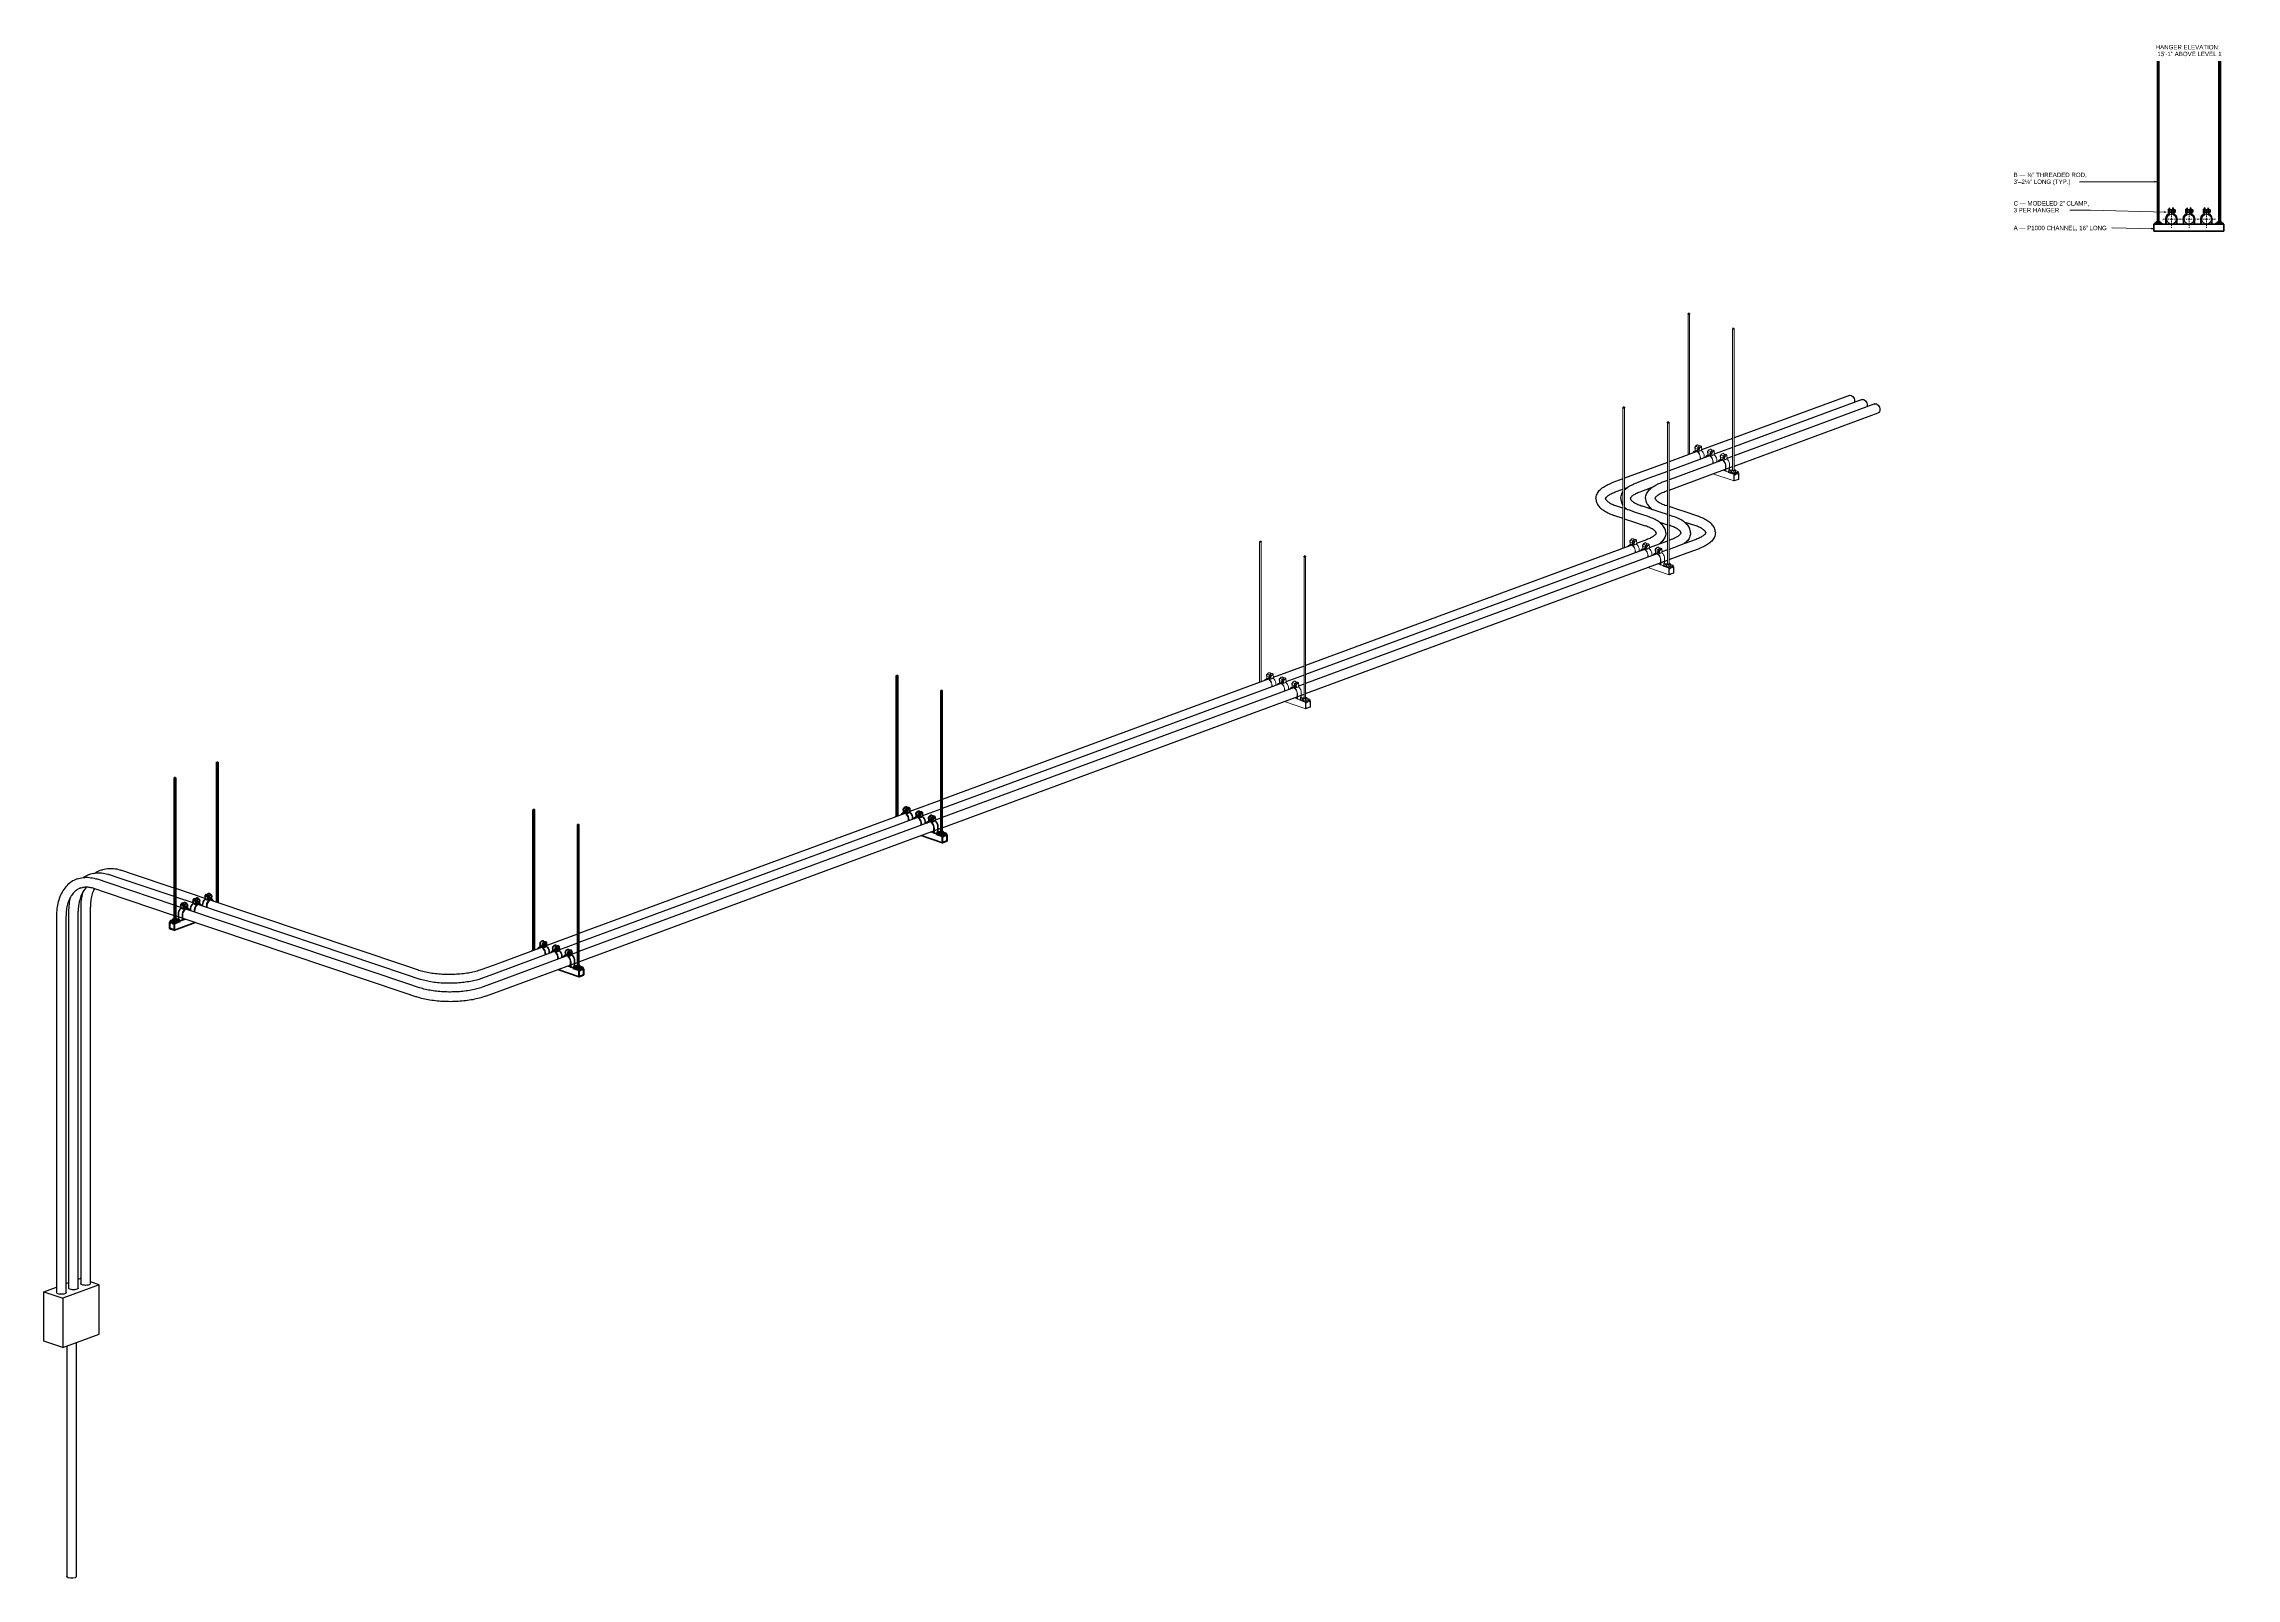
# Model space of a CAD drawing. Header units: inches. Extents: x 423 to 923, y -126 to 224.
import ezdxf

# ---------------------------------------------------------------- set-up
doc = ezdxf.new("R2010")
doc.units = ezdxf.units.IN
doc.header["$MEASUREMENT"] = 0
doc.linetypes.add('Center', pattern=[1.25, 0.25, -0.1875, 0.625, -0.1875])
for name, color, linetype, lineweight in [('A-GENM', 13, 'Continuous', 9), ('E-POWR-CNDT', 130, 'Continuous', 30), ('E-POWR-CNTR', 130, 'Center', 18), ('E-POWR-RISE', 130, 'Continuous', 18), ('G-ANNO-TEXT', 231, 'Continuous', 9), ('S-BEAM', 12, 'Continuous', 9), ('S-COLS', 52, 'Continuous', 9), ('S-FSTN', 2, 'Continuous', 9)]:
    doc.layers.add(name, color=color, linetype=linetype, lineweight=lineweight)
doc.styles.add('Arial', font='arial.ttf', dxfattribs={"height": 1})
doc.styles.add('Arial_1', font='arial.ttf', dxfattribs={"height": 1})

# ---------------------------------------------------------------- blocks, each defined once
blk = doc.blocks.new('Conduit Junction Box - Tee - Aluminum - Standard-1023220-3D - Prefab Conduit Rack')
at = {"layer": 'E-POWR-CNDT'}
for p, q in [((422.55, -60.88), (425.43, -59.81)), ((435.17, -59.28), (426.88, -62.34)), ((427.63, -59), (428.19, -58.79)), ((430.39, -57.98), (430.83, -57.82)), ((430.96, -57.86), (430.83, -57.82)), ((435.17, -59.28), (433.15, -58.6)), ((435.17, -70.51), (435.17, -59.28)), ((422.55, -72.11), (422.55, -60.88)), ((422.55, -60.88), (426.88, -62.34)), ((426.88, -62.34), (426.88, -73.57)), ((426.88, -73.57), (422.55, -72.11)), ((426.88, -73.57), (435.17, -70.51))]:
    blk.add_line(p, q, dxfattribs=at)
blk = doc.blocks.new('P1100 - Pipe and Rigid Steel Conduit Clamp - P1117 - 2_-1005113-3D - Prefab Conduit Rack')
at = {"layer": 'A-GENM', "color": 7, "lineweight": 50}
for p, q in [((542.1, 16.05), (541.39, 15.79)), ((541.45, 16.46), (541.52, 16.64)), ((541.52, 16.33), (541.45, 16.46)), ((541.45, 16.46), (541.52, 16.44)), ((541.52, 16.75), (541.55, 16.74)), ((541.52, 15.82), (541.52, 16.75)), ((541.55, 16.74), (541.55, 15.77)), ((541.55, 15.77), (542.09, 15.97)), ((541.86, 16.29), (542.09, 16.21)), ((542.18, 16.7), (542.02, 16.76)), ((542.13, 16.54), (542.09, 16.55)), ((542.09, 16.55), (542.09, 15.58)), ((542.13, 15.62), (542.13, 16.54)), ((542.13, 15.62), (542.99, 15.94)), ((542.17, 16.18), (542.82, 15.96)), ((542.24, 17.19), (542.21, 17.2)), ((542.32, 16.22), (542.45, 16.56)), ((542.45, 15.97), (542.32, 16.22)), ((542.45, 16.18), (542.32, 16.22)), ((542.98, 16.44), (542.33, 16.65)), ((542.42, 16.93), (542.42, 17.05)), ((542.45, 16.56), (542.7, 16.65)), ((542.45, 16.56), (542.57, 16.51)), ((542.57, 16.51), (542.45, 16.18)), ((542.45, 16.18), (542.57, 15.93)), ((542.45, 15.97), (542.57, 15.93)), ((542.82, 16.61), (542.57, 16.51)), ((542.57, 15.93), (542.74, 15.99)), ((542.7, 16.65), (542.82, 16.61)), ((542.81, 16.99), (542.78, 17)), ((542.89, 16.46), (542.82, 16.61)), ((542.99, 16.86), (542.99, 16.43)), ((542.99, 16.04), (542.99, 15.94)), ((542.68, 14.33), (542.68, 13.16)), ((542.68, 13.16), (542.73, 13.15)), ((542.73, 13.15), (542.73, 14.32)), ((542.73, 13.15), (542.78, 13.17)), ((542.78, 13.17), (542.87, 13.2)), ((542.83, 13.16), (542.83, 13.18)), ((542.87, 13.2), (542.87, 13.15)), ((543.44, 13.41), (543.58, 13.46)), ((543.44, 13.14), (543.44, 13.41)), ((543.44, 13.15), (543.5, 13.17)), ((543.59, 14.63), (543.59, 13.47))]:
    blk.add_line(p, q, dxfattribs=at)
for points in [[(541.52, 15.82, 0), (541.32, 15.76, 0), (541.15, 15.63, 0), (541.03, 15.44, 0), (541.01, 15.4, 0)], [(541.08, 15.42, 0), (541.19, 15.59, 0), (541.36, 15.71, 0), (541.55, 15.77, 0)], [(541.52, 16.75, 0), (541.62, 16.92, 0), (541.74, 17.06, 0), (541.88, 17.15, 0), (542.02, 17.21, 0), (542.16, 17.21, 0), (542.26, 17.17, 0)], [(542.42, 17.05, 0), (542.31, 17.15, 0), (542.19, 17.2, 0), (542.05, 17.2, 0), (541.91, 17.14, 0), (541.78, 17.04, 0), (541.65, 16.91, 0), (541.55, 16.74, 0)], [(542.09, 15.94, 0), (542.06, 15.91, 0), (541.94, 15.74, 0)], [(542.09, 16.55, 0), (542.2, 16.72, 0), (542.32, 16.86, 0), (542.46, 16.96, 0), (542.6, 17.01, 0), (542.73, 17.01, 0), (542.84, 16.98, 0)], [(542.09, 15.58, 0), (542.29, 15.4, 0), (542.45, 15.17, 0), (542.58, 14.9, 0), (542.66, 14.61, 0), (542.68, 14.33, 0)], [(542.99, 16.86, 0), (542.89, 16.96, 0), (542.77, 17, 0), (542.63, 17, 0), (542.49, 16.95, 0), (542.35, 16.85, 0), (542.23, 16.71, 0), (542.13, 16.54, 0)], [(542.73, 14.32, 0), (542.7, 14.61, 0), (542.62, 14.9, 0), (542.49, 15.18, 0), (542.33, 15.42, 0), (542.13, 15.62, 0)], [(543.07, 16.26, 0), (543.06, 16.32, 0), (543.05, 16.37, 0), (543.02, 16.41, 0), (542.98, 16.43, 0), (542.94, 16.44, 0), (542.9, 16.43, 0), (542.85, 16.41, 0), (542.81, 16.37, 0), (542.78, 16.32, 0), (542.75, 16.26, 0), (542.73, 16.2, 0), (542.73, 16.14, 0)], [(542.73, 16.14, 0), (542.73, 16.08, 0), (542.75, 16.03, 0), (542.78, 15.99, 0), (542.81, 15.97, 0), (542.85, 15.96, 0), (542.9, 15.97, 0), (542.94, 15.99, 0), (542.98, 16.03, 0), (543.02, 16.08, 0), (543.05, 16.14, 0), (543.06, 16.2, 0), (543.07, 16.26, 0)], [(542.99, 15.94, 0), (543.19, 15.74, 0), (543.36, 15.5, 0), (543.48, 15.22, 0), (543.56, 14.93, 0), (543.59, 14.63, 0)]]:
    blk.add_polyline3d(points, dxfattribs=at)
blk = doc.blocks.new('P1100 - Pipe and Rigid Steel Conduit Clamp - P1117 - 2_-V1-3D - Prefab Conduit Rack')
at = {"layer": 'A-GENM', "color": 7, "lineweight": 50}
for p, q in [((539.21, 17.03), (538.5, 16.77)), ((538.56, 17.43), (538.63, 17.61)), ((538.63, 17.31), (538.56, 17.43)), ((538.56, 17.43), (538.63, 17.41)), ((538.63, 17.72), (538.66, 17.71)), ((538.63, 16.8), (538.63, 17.72)), ((538.66, 17.71), (538.66, 16.74)), ((538.66, 16.74), (539.2, 16.94)), ((538.97, 17.26), (539.2, 17.18)), ((539.29, 17.68), (539.13, 17.73)), ((539.23, 17.51), (539.2, 17.53)), ((539.2, 17.53), (539.2, 16.56)), ((539.23, 16.59), (539.23, 17.51)), ((539.23, 16.59), (540.1, 16.91)), ((539.28, 17.15), (539.93, 16.94)), ((539.35, 18.16), (539.31, 18.17)), ((539.43, 17.19), (539.55, 17.53)), ((539.55, 16.94), (539.43, 17.19)), ((539.56, 17.15), (539.43, 17.19)), ((540.08, 17.41), (539.44, 17.63)), ((539.52, 17.91), (539.52, 18.03)), ((539.55, 17.53), (539.8, 17.62)), ((539.55, 17.53), (539.68, 17.49)), ((539.55, 16.94), (539.68, 16.9)), ((539.68, 17.49), (539.56, 17.15)), ((539.56, 17.15), (539.68, 16.9)), ((539.93, 17.58), (539.68, 17.49)), ((539.68, 16.9), (539.85, 16.96)), ((539.79, 15.3), (539.79, 14.94)), ((539.8, 17.62), (539.93, 17.58)), ((539.83, 14.96), (539.83, 15.29)), ((539.92, 17.96), (539.89, 17.98)), ((540, 17.44), (539.93, 17.58)), ((540.1, 17.83), (540.1, 17.4)), ((540.1, 17.01), (540.1, 16.91)), ((540.7, 15.61), (540.7, 15.28))]:
    blk.add_line(p, q, dxfattribs=at)
for points in [[(538.63, 16.8, 0), (538.43, 16.73, 0), (538.26, 16.6, 0), (538.13, 16.41, 0), (538.11, 16.37, 0)], [(538.18, 16.39, 0), (538.3, 16.56, 0), (538.47, 16.68, 0), (538.66, 16.74, 0)], [(538.63, 17.72, 0), (538.73, 17.89, 0), (538.85, 18.03, 0), (538.99, 18.13, 0), (539.13, 18.18, 0), (539.27, 18.18, 0), (539.37, 18.15, 0)], [(539.52, 18.03, 0), (539.42, 18.12, 0), (539.3, 18.17, 0), (539.16, 18.17, 0), (539.02, 18.12, 0), (538.88, 18.02, 0), (538.76, 17.88, 0), (538.66, 17.71, 0)], [(539.2, 16.91, 0), (539.17, 16.88, 0), (539.05, 16.71, 0)], [(539.2, 17.53, 0), (539.3, 17.7, 0), (539.43, 17.84, 0), (539.56, 17.93, 0), (539.7, 17.99, 0), (539.84, 17.99, 0), (539.94, 17.95, 0)], [(539.2, 16.56, 0), (539.4, 16.37, 0), (539.56, 16.14, 0), (539.68, 15.87, 0), (539.76, 15.59, 0), (539.79, 15.3, 0)], [(540.1, 17.83, 0), (540, 17.93, 0), (539.87, 17.98, 0), (539.74, 17.98, 0), (539.6, 17.92, 0), (539.46, 17.82, 0), (539.34, 17.69, 0), (539.23, 17.51, 0)], [(539.83, 15.29, 0), (539.81, 15.58, 0), (539.73, 15.88, 0), (539.6, 16.15, 0), (539.43, 16.4, 0), (539.23, 16.59, 0)], [(540.18, 17.24, 0), (540.17, 17.3, 0), (540.15, 17.35, 0), (540.13, 17.38, 0), (540.09, 17.41, 0), (540.05, 17.42, 0), (540.01, 17.41, 0), (539.96, 17.38, 0), (539.92, 17.34, 0), (539.88, 17.29, 0), (539.86, 17.24, 0), (539.84, 17.17, 0), (539.83, 17.11, 0)], [(539.83, 17.11, 0), (539.84, 17.05, 0), (539.86, 17, 0), (539.88, 16.96, 0), (539.92, 16.94, 0), (539.96, 16.93, 0), (540.01, 16.94, 0), (540.05, 16.96, 0), (540.09, 17, 0), (540.13, 17.05, 0), (540.15, 17.11, 0), (540.17, 17.17, 0), (540.18, 17.24, 0)], [(540.1, 16.91, 0), (540.3, 16.72, 0), (540.46, 16.47, 0), (540.59, 16.19, 0), (540.67, 15.9, 0), (540.7, 15.61, 0)]]:
    blk.add_polyline3d(points, dxfattribs=at)
blk = doc.blocks.new('P1100 - Pipe and Rigid Steel Conduit Clamp - P1117 - 2_-V2-3D - Prefab Conduit Rack')
at = {"layer": 'A-GENM', "color": 7, "lineweight": 50}
for p, q in [((536.31, 18), (535.61, 17.74)), ((535.67, 18.41), (535.73, 18.58)), ((535.73, 18.28), (535.67, 18.41)), ((535.67, 18.41), (535.73, 18.39)), ((535.73, 18.69), (535.77, 18.68)), ((535.73, 17.77), (535.73, 18.69)), ((535.77, 18.68), (535.77, 17.71)), ((535.77, 17.71), (536.31, 17.91)), ((536.07, 18.23), (536.31, 18.15)), ((536.4, 18.65), (536.23, 18.71)), ((536.34, 18.49), (536.31, 18.5)), ((536.31, 18.5), (536.31, 17.53)), ((536.34, 17.57), (536.34, 18.49)), ((536.34, 17.57), (537.21, 17.88)), ((536.39, 18.13), (537.03, 17.91)), ((536.45, 19.13), (536.42, 19.14)), ((536.54, 18.16), (536.66, 18.5)), ((536.66, 17.92), (536.54, 18.16)), ((536.66, 18.12), (536.54, 18.16)), ((537.19, 18.38), (536.55, 18.6)), ((536.63, 18.88), (536.63, 19)), ((536.66, 18.5), (536.91, 18.6)), ((536.66, 18.5), (536.79, 18.46)), ((536.79, 18.46), (536.66, 18.12)), ((536.66, 18.12), (536.79, 17.87)), ((536.66, 17.92), (536.79, 17.87)), ((537.04, 18.55), (536.79, 18.46)), ((536.79, 17.87), (536.96, 17.94)), ((536.9, 16.28), (536.9, 15.91)), ((536.91, 18.6), (537.04, 18.55)), ((536.94, 15.93), (536.94, 16.26)), ((537.03, 18.94), (537, 18.95)), ((537.11, 18.41), (537.04, 18.55)), ((537.21, 18.81), (537.21, 18.38)), ((537.21, 17.99), (537.21, 17.88)), ((537.81, 16.58), (537.81, 16.25))]:
    blk.add_line(p, q, dxfattribs=at)
for points in [[(535.73, 17.77, 0), (535.54, 17.71, 0), (535.37, 17.58, 0), (535.24, 17.39, 0), (535.22, 17.34, 0)], [(535.29, 17.36, 0), (535.41, 17.53, 0), (535.57, 17.66, 0), (535.77, 17.71, 0)], [(535.73, 18.69, 0), (535.84, 18.86, 0), (535.96, 19, 0), (536.1, 19.1, 0), (536.24, 19.15, 0), (536.37, 19.15, 0), (536.48, 19.12, 0)], [(536.63, 19, 0), (536.53, 19.1, 0), (536.41, 19.14, 0), (536.27, 19.14, 0), (536.13, 19.09, 0), (535.99, 18.99, 0), (535.87, 18.85, 0), (535.77, 18.68, 0)], [(536.31, 17.89, 0), (536.27, 17.85, 0), (536.15, 17.68, 0)], [(536.31, 18.5, 0), (536.41, 18.67, 0), (536.53, 18.81, 0), (536.67, 18.91, 0), (536.81, 18.96, 0), (536.95, 18.96, 0), (537.05, 18.93, 0)], [(536.31, 17.53, 0), (536.5, 17.34, 0), (536.67, 17.11, 0), (536.79, 16.84, 0), (536.87, 16.56, 0), (536.9, 16.28, 0)], [(537.21, 18.81, 0), (537.1, 18.9, 0), (536.98, 18.95, 0), (536.84, 18.95, 0), (536.7, 18.9, 0), (536.57, 18.8, 0), (536.44, 18.66, 0), (536.34, 18.49, 0)], [(536.94, 16.26, 0), (536.91, 16.56, 0), (536.84, 16.85, 0), (536.71, 17.13, 0), (536.54, 17.37, 0), (536.34, 17.57, 0)], [(537.29, 18.21, 0), (537.28, 18.27, 0), (537.26, 18.32, 0), (537.23, 18.36, 0), (537.2, 18.38, 0), (537.16, 18.39, 0), (537.11, 18.38, 0), (537.07, 18.36, 0), (537.03, 18.32, 0), (536.99, 18.27, 0), (536.96, 18.21, 0), (536.95, 18.15, 0), (536.94, 18.08, 0)], [(536.94, 18.08, 0), (536.95, 18.02, 0), (536.96, 17.97, 0), (536.99, 17.94, 0), (537.03, 17.91, 0), (537.07, 17.9, 0), (537.11, 17.91, 0), (537.16, 17.94, 0), (537.2, 17.98, 0), (537.23, 18.03, 0), (537.26, 18.09, 0), (537.28, 18.15, 0), (537.29, 18.21, 0)], [(537.21, 17.88, 0), (537.4, 17.69, 0), (537.57, 17.45, 0), (537.7, 17.17, 0), (537.78, 16.87, 0), (537.81, 16.58, 0)]]:
    blk.add_polyline3d(points, dxfattribs=at)
blk = doc.blocks.new('Vertical Rod - Rod-1167117-3D - Prefab Conduit Rack')
at = {"layer": 'S-COLS', "color": 7, "lineweight": 50}
for p, q in [((534.11, 49.07), (534.11, 16.93)), ((534.49, 17.07), (534.49, 49.07))]:
    blk.add_line(p, q, dxfattribs=at)
for points in [[(534.16, 49.12, 0), (534.17, 49.02, 0), (534.43, 49.02, 0)], [(534.43, 49.02, 0), (534.43, 49.12, 0), (534.16, 49.12, 0)]]:
    blk.add_polyline3d(points, dxfattribs=at)
blk = doc.blocks.new('Vertical Rod - Rod-V3-3D - Prefab Conduit Rack')
at = {"layer": 'S-COLS', "color": 7, "lineweight": 50}
for p, q in [((544.24, 45.66), (544.24, 13.24)), ((544.61, 13.24), (544.61, 45.66))]:
    blk.add_line(p, q, dxfattribs=at)
for points in [[(544.29, 45.71, 0), (544.29, 45.62, 0), (544.56, 45.62, 0)], [(544.56, 45.62, 0), (544.55, 45.71, 0), (544.29, 45.71, 0)]]:
    blk.add_polyline3d(points, dxfattribs=at)
blk = doc.blocks.new('P1060 Series Square Washer - P1064 - Rod Dia 1_2_-1004752-3D - Prefab Conduit Rack')
at = {"layer": 'S-FSTN', "color": 7, "lineweight": 50}
for p, q in [((543.28, 13.08), (543.9, 13.3)), ((543.28, 12.87), (543.28, 13.08)), ((543.28, 13.08), (544.45, 12.68)), ((544.45, 12.48), (543.28, 12.87)), ((545.57, 13.09), (544.45, 12.68)), ((544.45, 12.48), (545.57, 12.89)), ((544.45, 12.68), (544.45, 12.48)), ((545.57, 13.09), (544.95, 13.3)), ((545.57, 12.89), (545.57, 13.09))]:
    blk.add_line(p, q, dxfattribs=at)
blk = doc.blocks.new('Hex_Nut - P1064 - Rod Dia 1_2_-1009258-3D - Prefab Conduit Rack')
at = {"layer": 'S-FSTN', "color": 7, "lineweight": 50}
for p, q in [((544.24, 13.56), (543.9, 13.44)), ((543.9, 13.44), (544.04, 13.25)), ((543.9, 13.13), (543.9, 13.44)), ((544.04, 12.94), (543.9, 13.13)), ((544.04, 13.25), (544.58, 13.21)), ((544.04, 12.94), (544.04, 13.25)), ((544.58, 12.9), (544.04, 12.94)), ((544.26, 13.36), (544.24, 13.38)), ((544.29, 13.35), (544.26, 13.36)), ((544.33, 13.34), (544.3, 13.35)), ((544.38, 13.33), (544.33, 13.34)), ((544.43, 13.33), (544.38, 13.33)), ((544.48, 13.33), (544.43, 13.33)), ((544.52, 13.34), (544.48, 13.33)), ((544.56, 13.35), (544.52, 13.34)), ((544.59, 13.36), (544.56, 13.35)), ((544.58, 13.21), (544.95, 13.35)), ((544.58, 12.9), (544.58, 13.21)), ((544.95, 13.04), (544.58, 12.9)), ((544.61, 13.38), (544.59, 13.36)), ((544.81, 13.53), (544.61, 13.55)), ((544.61, 13.4), (544.61, 13.38)), ((544.95, 13.35), (544.81, 13.53)), ((544.95, 13.04), (544.95, 13.35))]:
    blk.add_line(p, q, dxfattribs=at)
blk = doc.blocks.new('Hex_Nut - P1064 - Rod Dia 1_2_-V4-3D - Prefab Conduit Rack')
at = {"layer": 'S-FSTN', "color": 7, "lineweight": 50}
for p, q in [((534.11, 16.97), (533.77, 16.85)), ((533.77, 16.85), (533.8, 16.81)), ((533.77, 16.8), (533.77, 16.85))]:
    blk.add_line(p, q, dxfattribs=at)
blk = doc.blocks.new('Channel Nut - P3010 - 1_2_-1009259-3D - Prefab Conduit Rack')
at = {"layer": 'S-BEAM', "color": 7, "lineweight": 50}
for p, q in [((545.04, 12.68), (544.66, 12.54)), ((544.85, 12.38), (545.12, 12.47)), ((545.03, 12.69), (545.04, 12.68)), ((545.07, 12.64), (545.06, 12.65)), ((545.12, 12.47), (545.12, 12.63)), ((545.12, 12.47), (545.12, 12.63))]:
    blk.add_line(p, q, dxfattribs=at)
blk.add_polyline3d([(545.05, 12.65, 0), (545.05, 12.66, 0), (545.04, 12.67, 0)], dxfattribs=at)
blk = doc.blocks.new('Channel - Beam Loading - P1000-1009256-3D - Prefab Conduit Rack')
at = {"layer": 'S-BEAM', "color": 7, "lineweight": 50}
for p, q in [((539.75, 12.59), (544.64, 10.94)), ((544.8, 12.49), (542.03, 13.42)), ((542.36, 13.55), (542.68, 13.44)), ((543.34, 13.22), (543.52, 13.16)), ((543.9, 13.38), (543.37, 13.56)), ((544.59, 12.24), (544.59, 11.04)), ((544.65, 12.31), (544.79, 12.26)), ((544.66, 11.06), (544.66, 12.24)), ((545.61, 11.39), (544.68, 11.04)), ((544.68, 10.94), (545.61, 11.29)), ((544.75, 12.49), (544.72, 12.48)), ((544.72, 12.35), (544.75, 12.36)), ((544.77, 12.34), (544.77, 12.29)), ((544.85, 12.32), (544.85, 12.4)), ((544.98, 12.67), (545.47, 12.51)), ((545.64, 12.8), (545.23, 12.93)), ((545.45, 12.62), (545.45, 12.54)), ((545.52, 12.57), (545.52, 12.61)), ((545.57, 12.79), (545.54, 12.78)), ((545.54, 12.65), (545.57, 12.66)), ((545.64, 12.6), (545.64, 11.42)), ((545.71, 11.45), (545.71, 12.66))]:
    blk.add_line(p, q, dxfattribs=at)
for points in [[(544.72, 12.48, 0), (544.69, 12.46, 0), (544.66, 12.43, 0), (544.63, 12.39, 0), (544.61, 12.34, 0), (544.59, 12.29, 0), (544.59, 12.24, 0)], [(544.59, 11.04, 0), (544.59, 11, 0), (544.6, 10.98, 0), (544.61, 10.96, 0), (544.63, 10.94, 0), (544.66, 10.94, 0), (544.68, 10.94, 0)], [(544.66, 12.24, 0), (544.66, 12.26, 0), (544.67, 12.28, 0), (544.68, 12.3, 0), (544.69, 12.32, 0), (544.71, 12.34, 0), (544.72, 12.35, 0)], [(544.68, 11.04, 0), (544.68, 11.04, 0), (544.67, 11.04, 0), (544.67, 11.05, 0), (544.66, 11.05, 0), (544.66, 11.06, 0), (544.66, 11.06, 0)], [(544.85, 12.4, 0), (544.84, 12.43, 0), (544.83, 12.46, 0), (544.82, 12.48, 0), (544.8, 12.49, 0), (544.78, 12.5, 0), (544.75, 12.49, 0)], [(544.75, 12.36, 0), (544.76, 12.36, 0), (544.76, 12.36, 0), (544.77, 12.35, 0), (544.77, 12.35, 0), (544.77, 12.34, 0), (544.77, 12.34, 0)], [(544.77, 12.29, 0), (544.77, 12.28, 0), (544.78, 12.27, 0), (544.78, 12.27, 0), (544.79, 12.26, 0)], [(544.79, 12.26, 0), (544.8, 12.26, 0), (544.81, 12.26, 0), (544.81, 12.26, 0), (544.82, 12.27, 0), (544.83, 12.28, 0), (544.84, 12.29, 0), (544.84, 12.3, 0), (544.85, 12.31, 0), (544.85, 12.32, 0)], [(545.54, 12.78, 0), (545.52, 12.77, 0), (545.5, 12.75, 0), (545.48, 12.72, 0), (545.46, 12.69, 0), (545.45, 12.65, 0), (545.45, 12.62, 0)], [(545.45, 12.54, 0), (545.45, 12.53, 0), (545.45, 12.52, 0), (545.46, 12.51, 0), (545.46, 12.51, 0)], [(545.47, 12.51, 0), (545.47, 12.51, 0), (545.48, 12.51, 0), (545.49, 12.51, 0), (545.5, 12.52, 0), (545.51, 12.52, 0), (545.51, 12.53, 0), (545.52, 12.55, 0), (545.52, 12.56, 0), (545.52, 12.57, 0)], [(545.52, 12.61, 0), (545.52, 12.62, 0), (545.52, 12.63, 0), (545.53, 12.64, 0), (545.53, 12.64, 0), (545.54, 12.65, 0), (545.54, 12.65, 0)], [(545.71, 12.66, 0), (545.7, 12.7, 0), (545.69, 12.74, 0), (545.67, 12.77, 0), (545.64, 12.79, 0), (545.61, 12.8, 0), (545.57, 12.79, 0)], [(545.57, 12.66, 0), (545.59, 12.66, 0), (545.6, 12.66, 0), (545.62, 12.65, 0), (545.63, 12.64, 0), (545.63, 12.62, 0), (545.64, 12.6, 0)], [(545.61, 11.29, 0), (545.64, 11.3, 0), (545.66, 11.32, 0), (545.68, 11.35, 0), (545.7, 11.38, 0), (545.71, 11.42, 0), (545.71, 11.45, 0)], [(545.64, 11.42, 0), (545.64, 11.42, 0), (545.63, 11.41, 0), (545.63, 11.4, 0), (545.63, 11.39, 0), (545.62, 11.39, 0), (545.61, 11.39, 0)]]:
    blk.add_polyline3d(points, dxfattribs=at)
blk = doc.blocks.new('P1100 - Pipe and Rigid Steel Conduit Clamp - P1117 - 2_-V5-3D - Prefab Conduit Rack')
at = {"layer": 'A-GENM', "color": 7, "lineweight": 50}
for p, q in [((458.76, 27.06), (458.76, 27.35)), ((459.45, 29.42), (459.28, 29.1)), ((459.28, 29.1), (459.45, 28.67)), ((459.33, 29.59), (459.33, 29.2)), ((459.33, 28.96), (459.33, 28.66)), ((459.33, 28.66), (460.23, 28.36)), ((459.45, 29.42), (459.6, 29.47)), ((459.78, 29.3), (459.45, 29.42)), ((459.45, 28.67), (459.78, 28.56)), ((459.54, 29.73), (459.51, 29.72)), ((459.6, 29.47), (459.94, 29.36)), ((459.66, 27.05), (459.66, 26.76)), ((460.01, 29.4), (459.68, 29.28)), ((459.7, 26.74), (459.7, 27.06)), ((459.78, 29.3), (459.94, 29.36)), ((459.95, 28.87), (459.78, 29.3)), ((459.78, 28.56), (459.95, 28.87)), ((459.78, 28.56), (459.94, 28.61)), ((459.86, 28.81), (460.19, 28.93)), ((459.88, 29.7), (459.88, 29.79)), ((459.94, 29.36), (460.1, 28.93)), ((460.1, 28.93), (459.94, 28.61)), ((459.95, 28.87), (460.1, 28.93)), ((460.09, 29.93), (460.05, 29.92)), ((460.56, 29.6), (460.16, 29.46)), ((460.23, 29.28), (460.27, 29.29)), ((460.23, 28.36), (460.23, 29.28)), ((460.92, 28.55), (460.23, 28.78)), ((460.27, 29.29), (460.27, 28.32)), ((460.27, 28.96), (460.74, 29.13)), ((460.78, 28.51), (460.27, 28.69)), ((460.33, 28.48), (460.27, 28.59)), ((460.81, 29.5), (460.78, 29.48)), ((460.78, 29.48), (460.78, 28.51)), ((460.81, 28.57), (460.81, 29.5))]:
    blk.add_line(p, q, dxfattribs=at)
for points in [[(458.76, 27.35, 0), (458.78, 27.64, 0), (458.86, 27.94, 0), (458.98, 28.22, 0), (459.14, 28.47, 0), (459.33, 28.66, 0)], [(460.23, 29.28, 0), (460.13, 29.45, 0), (460, 29.59, 0), (459.86, 29.68, 0), (459.71, 29.73, 0), (459.57, 29.73, 0), (459.44, 29.68, 0), (459.33, 29.59, 0)], [(459.47, 29.7, 0), (459.6, 29.75, 0), (459.74, 29.75, 0), (459.89, 29.7, 0), (460.03, 29.6, 0), (460.16, 29.46, 0), (460.27, 29.29, 0)], [(460.23, 28.36, 0), (460.04, 28.16, 0), (459.88, 27.92, 0), (459.76, 27.64, 0), (459.69, 27.34, 0), (459.66, 27.05, 0)], [(459.7, 27.06, 0), (459.73, 27.35, 0), (459.8, 27.63, 0), (459.92, 27.9, 0), (460.08, 28.14, 0), (460.27, 28.32, 0)], [(460.78, 29.48, 0), (460.68, 29.65, 0), (460.55, 29.79, 0), (460.41, 29.89, 0), (460.26, 29.94, 0), (460.11, 29.94, 0), (459.99, 29.89, 0), (459.88, 29.79, 0)], [(460.02, 29.9, 0), (460.15, 29.95, 0), (460.29, 29.95, 0), (460.44, 29.9, 0), (460.58, 29.8, 0), (460.71, 29.67, 0), (460.81, 29.5, 0)], [(460.78, 28.51, 0), (460.97, 28.46, 0), (461.12, 28.34, 0), (461.24, 28.17, 0)], [(460.79, 29.54, 0), (460.81, 29.5, 0), (460.84, 29.45, 0), (460.86, 29.38, 0), (460.87, 29.32, 0)], [(460.87, 29.32, 0), (460.86, 29.26, 0), (460.84, 29.21, 0), (460.81, 29.17, 0)], [(461.3, 28.16, 0), (461.29, 28.2, 0), (461.16, 28.39, 0), (461, 28.51, 0), (460.81, 28.57, 0)]]:
    blk.add_polyline3d(points, dxfattribs=at)
blk = doc.blocks.new('P1100 - Pipe and Rigid Steel Conduit Clamp - P1117 - 2_-V6-3D - Prefab Conduit Rack')
at = {"layer": 'A-GENM', "color": 7, "lineweight": 50}
for p, q in [((455.99, 26.04), (455.99, 26.33)), ((456.68, 28.4), (456.52, 28.08)), ((456.52, 28.08), (456.68, 27.65)), ((456.57, 28.57), (456.57, 28.18)), ((456.57, 27.95), (456.57, 27.64)), ((456.57, 27.64), (457.47, 27.34)), ((456.68, 28.4), (456.84, 28.45)), ((457.02, 28.28), (456.68, 28.4)), ((456.68, 27.65), (457.02, 27.54)), ((456.77, 28.71), (456.74, 28.7)), ((456.84, 28.45), (457.17, 28.34)), ((456.9, 26.03), (456.9, 25.74)), ((457.25, 28.38), (456.92, 28.26)), ((456.94, 25.72), (456.94, 26.04)), ((457.02, 28.28), (457.17, 28.34)), ((457.18, 27.85), (457.02, 28.28)), ((457.02, 27.54), (457.18, 27.85)), ((457.02, 27.54), (457.17, 27.59)), ((457.09, 27.79), (457.42, 27.91)), ((457.12, 28.68), (457.12, 28.77)), ((457.17, 28.34), (457.34, 27.91)), ((457.34, 27.91), (457.17, 27.59)), ((457.18, 27.85), (457.34, 27.91)), ((457.32, 28.91), (457.29, 28.9)), ((457.8, 28.58), (457.4, 28.44)), ((457.47, 28.26), (457.5, 28.27)), ((457.47, 27.34), (457.47, 28.26)), ((458.16, 27.53), (457.47, 27.76)), ((457.5, 28.27), (457.5, 27.3)), ((457.5, 27.94), (457.97, 28.11)), ((458.02, 27.5), (457.5, 27.67)), ((457.57, 27.46), (457.51, 27.57)), ((458.05, 28.48), (458.02, 28.47)), ((458.02, 28.47), (458.02, 27.5)), ((458.05, 27.55), (458.05, 28.48))]:
    blk.add_line(p, q, dxfattribs=at)
for points in [[(455.99, 26.33, 0), (456.02, 26.63, 0), (456.1, 26.92, 0), (456.22, 27.2, 0), (456.38, 27.45, 0), (456.57, 27.64, 0)], [(457.47, 28.26, 0), (457.37, 28.43, 0), (457.24, 28.57, 0), (457.09, 28.67, 0), (456.95, 28.72, 0), (456.8, 28.71, 0), (456.67, 28.66, 0), (456.57, 28.57, 0)], [(456.71, 28.68, 0), (456.83, 28.73, 0), (456.98, 28.73, 0), (457.12, 28.68, 0), (457.27, 28.58, 0), (457.4, 28.44, 0), (457.5, 28.27, 0)], [(457.47, 27.34, 0), (457.28, 27.14, 0), (457.12, 26.9, 0), (457, 26.62, 0), (456.92, 26.32, 0), (456.9, 26.03, 0)], [(456.94, 26.04, 0), (456.97, 26.33, 0), (457.04, 26.61, 0), (457.16, 26.88, 0), (457.32, 27.12, 0), (457.5, 27.3, 0)], [(458.02, 28.47, 0), (457.91, 28.63, 0), (457.79, 28.77, 0), (457.64, 28.87, 0), (457.49, 28.92, 0), (457.35, 28.92, 0), (457.22, 28.87, 0), (457.12, 28.77, 0)], [(457.26, 28.88, 0), (457.38, 28.93, 0), (457.53, 28.93, 0), (457.67, 28.88, 0), (457.82, 28.78, 0), (457.95, 28.65, 0), (458.05, 28.48, 0)], [(458.02, 27.5, 0), (458.2, 27.44, 0), (458.36, 27.32, 0), (458.48, 27.16, 0)], [(458.03, 28.52, 0), (458.05, 28.48, 0), (458.08, 28.43, 0), (458.1, 28.36, 0), (458.1, 28.3, 0)], [(458.1, 28.3, 0), (458.1, 28.24, 0), (458.08, 28.19, 0), (458.05, 28.15, 0)], [(458.54, 27.14, 0), (458.52, 27.18, 0), (458.4, 27.37, 0), (458.24, 27.5, 0), (458.05, 27.55, 0)]]:
    blk.add_polyline3d(points, dxfattribs=at)
blk = doc.blocks.new('P1100 - Pipe and Rigid Steel Conduit Clamp - P1117 - 2_-V7-3D - Prefab Conduit Rack')
at = {"layer": 'A-GENM', "color": 7, "lineweight": 50}
for p, q in [((453.23, 24.14), (453.23, 25.31)), ((453.92, 27.38), (453.75, 27.06)), ((453.75, 27.06), (453.92, 26.63)), ((453.8, 27.55), (453.8, 27.16)), ((453.8, 26.93), (453.8, 26.63)), ((453.8, 26.63), (454.71, 26.32)), ((453.92, 27.38), (454.08, 27.44)), ((454.25, 27.26), (453.92, 27.38)), ((453.92, 26.63), (454.25, 26.52)), ((454.01, 27.69), (453.98, 27.68)), ((454.08, 27.44), (454.41, 27.32)), ((454.14, 25.01), (454.14, 23.84)), ((454.49, 27.36), (454.16, 27.24)), ((454.18, 23.86), (454.18, 25.02)), ((454.25, 27.26), (454.41, 27.32)), ((454.42, 26.83), (454.25, 27.26)), ((454.25, 26.52), (454.42, 26.83)), ((454.25, 26.52), (454.41, 26.58)), ((454.33, 26.77), (454.66, 26.89)), ((454.35, 27.66), (454.35, 27.75)), ((454.41, 27.32), (454.58, 26.89)), ((454.58, 26.89), (454.41, 26.58)), ((454.42, 26.83), (454.58, 26.89)), ((454.56, 27.89), (454.53, 27.88)), ((455.04, 27.56), (454.64, 27.42)), ((454.71, 27.24), (454.74, 27.26)), ((454.71, 26.32), (454.71, 27.24)), ((455.4, 26.51), (454.71, 26.74)), ((454.74, 27.26), (454.74, 26.29)), ((454.74, 26.92), (455.21, 27.09)), ((455.26, 26.48), (454.74, 26.65)), ((454.81, 26.44), (454.74, 26.55)), ((455.29, 27.46), (455.26, 27.45)), ((455.26, 27.45), (455.26, 26.48)), ((455.29, 26.54), (455.29, 27.46)), ((453.24, 24.14), (453.38, 24.09)), ((453.38, 24.09), (453.38, 23.84)), ((453.98, 23.83), (453.98, 23.89)), ((453.98, 23.89), (454.08, 23.86)), ((454.03, 23.88), (454.03, 23.84)), ((454.08, 23.86), (454.09, 23.85)), ((454.1, 23.85), (454.13, 23.84)), ((454.14, 23.84), (454.18, 23.86))]:
    blk.add_line(p, q, dxfattribs=at)
for points in [[(453.23, 25.31, 0), (453.26, 25.61, 0), (453.33, 25.9, 0), (453.46, 26.18, 0), (453.62, 26.43, 0), (453.8, 26.63, 0)], [(454.71, 27.24, 0), (454.6, 27.41, 0), (454.47, 27.55, 0), (454.33, 27.65, 0), (454.18, 27.7, 0), (454.04, 27.7, 0), (453.91, 27.65, 0), (453.8, 27.55, 0)], [(453.95, 27.66, 0), (454.07, 27.71, 0), (454.21, 27.71, 0), (454.36, 27.66, 0), (454.5, 27.56, 0), (454.63, 27.42, 0), (454.74, 27.26, 0)], [(454.71, 26.32, 0), (454.52, 26.12, 0), (454.36, 25.88, 0), (454.24, 25.6, 0), (454.16, 25.3, 0), (454.14, 25.01, 0)], [(454.18, 25.02, 0), (454.2, 25.31, 0), (454.28, 25.59, 0), (454.4, 25.86, 0), (454.56, 26.1, 0), (454.74, 26.29, 0)], [(455.26, 27.45, 0), (455.15, 27.62, 0), (455.02, 27.75, 0), (454.88, 27.85, 0), (454.73, 27.9, 0), (454.59, 27.9, 0), (454.46, 27.85, 0), (454.35, 27.75, 0)], [(454.5, 27.86, 0), (454.62, 27.91, 0), (454.76, 27.91, 0), (454.91, 27.86, 0), (455.05, 27.76, 0), (455.18, 27.63, 0), (455.29, 27.46, 0)], [(455.26, 27.5, 0), (455.29, 27.47, 0), (455.32, 27.41, 0), (455.34, 27.35, 0), (455.34, 27.28, 0)], [(455.26, 26.48, 0), (455.44, 26.43, 0), (455.6, 26.31, 0), (455.71, 26.14, 0)], [(455.34, 27.28, 0), (455.34, 27.22, 0), (455.32, 27.17, 0), (455.29, 27.14, 0)], [(455.78, 26.12, 0), (455.76, 26.16, 0), (455.64, 26.35, 0), (455.48, 26.48, 0), (455.29, 26.54, 0)]]:
    blk.add_polyline3d(points, dxfattribs=at)
blk = doc.blocks.new('Vertical Rod - Rod-V8-3D - Prefab Conduit Rack')
at = {"layer": 'S-COLS', "color": 7, "lineweight": 50}
for p, q in [((452.29, 56.33), (452.29, 23.91)), ((452.66, 23.91), (452.66, 56.33)), ((452.29, 23.21), (452.29, 23.2)), ((452.29, 22.95), (452.29, 22.84)), ((452.29, 22.83), (452.29, 22.84))]:
    blk.add_line(p, q, dxfattribs=at)
for points in [[(452.34, 56.28, 0), (452.61, 56.28, 0), (452.6, 56.38, 0)], [(452.6, 56.38, 0), (452.34, 56.37, 0), (452.34, 56.28, 0)]]:
    blk.add_polyline3d(points, dxfattribs=at)
blk = doc.blocks.new('Vertical Rod - Rod-V9-3D - Prefab Conduit Rack')
at = {"layer": 'S-COLS', "color": 7, "lineweight": 50}
for p, q in [((461.96, 59.9), (461.96, 27.93)), ((462.33, 27.81), (462.33, 59.9))]:
    blk.add_line(p, q, dxfattribs=at)
for points in [[(462.01, 59.85, 0), (462.28, 59.85, 0), (462.27, 59.94, 0)], [(462.27, 59.94, 0), (462.01, 59.94, 0), (462.01, 59.85, 0)]]:
    blk.add_polyline3d(points, dxfattribs=at)
blk = doc.blocks.new('P1060 Series Square Washer - P1064 - Rod Dia 1_2_-V10-3D - Prefab Conduit Rack')
at = {"layer": 'S-FSTN', "color": 7, "lineweight": 50}
for p, q in [((451.95, 23.97), (451.33, 23.74)), ((451.33, 23.74), (451.33, 23.54)), ((452.5, 23.35), (451.33, 23.74)), ((451.33, 23.54), (451.47, 23.49)), ((451.47, 23.49), (451.5, 23.48)), ((451.5, 23.48), (452.31, 23.21)), ((452.31, 23.21), (452.32, 23.2)), ((452.33, 23.2), (452.5, 23.14)), ((452.5, 23.35), (453.62, 23.76)), ((453.62, 23.56), (452.5, 23.14)), ((452.5, 23.14), (452.5, 23.35)), ((453, 23.97), (453.62, 23.76)), ((453.62, 23.76), (453.62, 23.56))]:
    blk.add_line(p, q, dxfattribs=at)
blk = doc.blocks.new('Hex_Nut - P1064 - Rod Dia 1_2_-V11-3D - Prefab Conduit Rack')
at = {"layer": 'S-FSTN', "color": 7, "lineweight": 50}
for p, q in [((452.08, 24.19), (451.95, 24.01)), ((451.95, 24.01), (452.35, 23.87)), ((451.95, 23.7), (451.95, 24.01)), ((452.35, 23.56), (451.95, 23.7)), ((452.29, 24.22), (452.08, 24.19)), ((452.35, 23.87), (452.87, 23.93)), ((452.35, 23.56), (452.35, 23.87)), ((452.87, 23.62), (452.35, 23.56)), ((452.43, 24), (452.38, 24)), ((452.48, 23.99), (452.43, 24)), ((452.53, 24), (452.48, 23.99)), ((452.57, 24), (452.53, 24)), ((452.61, 24.01), (452.57, 24)), ((452.64, 24.03), (452.61, 24.01)), ((452.66, 24.04), (452.64, 24.03)), ((453, 24.11), (452.66, 24.23)), ((452.66, 24.06), (452.66, 24.04)), ((452.87, 23.93), (453, 24.11)), ((452.87, 23.62), (452.87, 23.93)), ((453, 23.8), (452.87, 23.62)), ((453, 23.8), (453, 24.11))]:
    blk.add_line(p, q, dxfattribs=at)
blk = doc.blocks.new('Channel Nut - P3010 - 1_2_-V12-3D - Prefab Conduit Rack')
at = {"layer": 'S-BEAM', "color": 7, "lineweight": 50}
for p, q in [((451.78, 23.28), (451.78, 23.13)), ((451.78, 23.28), (451.78, 23.13)), ((451.78, 23.13), (452.1, 23.02)), ((451.86, 23.34), (451.89, 23.35)), ((452.27, 23.2), (451.86, 23.34))]:
    blk.add_line(p, q, dxfattribs=at)
blk.add_polyline3d([(451.86, 23.33, 0), (451.85, 23.32, 0), (451.85, 23.31, 0), (451.84, 23.3, 0)], dxfattribs=at)
blk = doc.blocks.new('Channel - Beam Loading - P1000-V13-3D - Prefab Conduit Rack')
at = {"layer": 'S-BEAM', "color": 7, "lineweight": 50}
for p, q in [((451.2, 23.3), (451.2, 22.1)), ((451.68, 23.59), (451.27, 23.44)), ((451.27, 22.07), (451.27, 23.24)), ((452.27, 21.7), (451.3, 22.03)), ((451.3, 21.93), (452.27, 21.61)), ((451.37, 23.43), (451.34, 23.44)), ((451.34, 23.31), (451.37, 23.3)), ((451.39, 23.26), (451.39, 23.22)), ((451.45, 23.16), (451.93, 23.33)), ((451.47, 23.19), (451.47, 23.27)), ((452.1, 23.06), (452.1, 22.98)), ((454.79, 24.13), (452.15, 23.15)), ((452.16, 22.92), (452.3, 22.97)), ((452.18, 22.96), (452.18, 23)), ((452.23, 23.14), (452.2, 23.15)), ((452.2, 23.02), (452.23, 23.01)), ((452.3, 22.9), (452.3, 21.73)), ((452.32, 21.61), (457.08, 23.36)), ((452.37, 21.7), (452.37, 22.91)), ((453.44, 24.24), (453, 24.08)), ((453.34, 23.85), (453.49, 23.91)), ((454.18, 24.16), (454.42, 24.25))]:
    blk.add_line(p, q, dxfattribs=at)
for points in [[(451.34, 23.44, 0), (451.3, 23.45, 0), (451.27, 23.44, 0), (451.24, 23.42, 0), (451.22, 23.39, 0), (451.2, 23.35, 0), (451.2, 23.3, 0)], [(451.2, 22.1, 0), (451.2, 22.06, 0), (451.21, 22.03, 0), (451.23, 22, 0), (451.25, 21.97, 0), (451.27, 21.95, 0), (451.3, 21.93, 0)], [(451.27, 23.24, 0), (451.27, 23.26, 0), (451.28, 23.28, 0), (451.29, 23.3, 0), (451.31, 23.31, 0), (451.32, 23.31, 0), (451.34, 23.31, 0)], [(451.3, 22.03, 0), (451.29, 22.04, 0), (451.28, 22.04, 0), (451.28, 22.05, 0), (451.28, 22.05, 0), (451.27, 22.06, 0), (451.27, 22.07, 0)], [(451.47, 23.27, 0), (451.47, 23.3, 0), (451.46, 23.34, 0), (451.44, 23.37, 0), (451.42, 23.4, 0), (451.4, 23.42, 0), (451.37, 23.43, 0)], [(451.37, 23.3, 0), (451.38, 23.29, 0), (451.38, 23.29, 0), (451.39, 23.28, 0), (451.39, 23.28, 0), (451.39, 23.27, 0), (451.39, 23.26, 0)], [(451.39, 23.22, 0), (451.39, 23.21, 0), (451.4, 23.19, 0), (451.4, 23.18, 0), (451.41, 23.17, 0), (451.42, 23.16, 0), (451.43, 23.16, 0), (451.44, 23.16, 0), (451.44, 23.16, 0), (451.45, 23.16, 0)], [(451.45, 23.16, 0), (451.46, 23.16, 0), (451.46, 23.17, 0), (451.47, 23.18, 0), (451.47, 23.19, 0)], [(452.2, 23.15, 0), (452.17, 23.16, 0), (452.15, 23.15, 0), (452.13, 23.14, 0), (452.11, 23.12, 0), (452.1, 23.09, 0), (452.1, 23.06, 0)], [(452.1, 22.98, 0), (452.1, 22.97, 0), (452.1, 22.96, 0), (452.11, 22.95, 0), (452.12, 22.93, 0), (452.12, 22.93, 0), (452.13, 22.92, 0), (452.14, 22.92, 0), (452.15, 22.92, 0), (452.16, 22.92, 0)], [(452.16, 22.92, 0), (452.17, 22.93, 0), (452.17, 22.93, 0), (452.17, 22.94, 0), (452.18, 22.96, 0)], [(452.18, 23, 0), (452.18, 23, 0), (452.18, 23.01, 0), (452.18, 23.02, 0), (452.19, 23.02, 0), (452.19, 23.02, 0), (452.2, 23.02, 0)], [(452.37, 22.91, 0), (452.37, 22.96, 0), (452.35, 23.01, 0), (452.33, 23.05, 0), (452.3, 23.09, 0), (452.27, 23.12, 0), (452.23, 23.14, 0)], [(452.23, 23.01, 0), (452.25, 23, 0), (452.26, 22.99, 0), (452.28, 22.97, 0), (452.29, 22.95, 0), (452.29, 22.92, 0), (452.3, 22.9, 0)], [(452.3, 21.73, 0), (452.29, 21.72, 0), (452.29, 21.71, 0), (452.29, 21.71, 0), (452.28, 21.7, 0), (452.28, 21.7, 0), (452.27, 21.7, 0)], [(452.27, 21.61, 0), (452.3, 21.6, 0), (452.32, 21.61, 0), (452.34, 21.62, 0), (452.36, 21.64, 0), (452.37, 21.67, 0), (452.37, 21.7, 0)]]:
    blk.add_polyline3d(points, dxfattribs=at)
blk = doc.blocks.new('P1100 - Pipe and Rigid Steel Conduit Clamp - P1117 - 2_-V14-3D - Prefab Conduit Rack')
at = {"layer": 'A-GENM', "color": 7, "lineweight": 50}
for p, q in [((619.2, 48.57), (618.49, 48.31)), ((618.65, 49.25), (618.61, 49.27)), ((618.61, 49.27), (618.61, 48.34)), ((618.65, 48.28), (618.65, 49.25)), ((619.18, 48.48), (618.65, 48.28)), ((618.69, 48.89), (619.18, 48.73)), ((619.28, 49.22), (618.85, 49.37)), ((619.19, 49.07), (619.22, 49.06)), ((619.19, 48.1), (619.19, 49.07)), ((619.22, 49.06), (619.22, 48.14)), ((619.22, 48.14), (620.09, 48.46)), ((619.27, 48.7), (619.59, 48.59)), ((619.33, 49.7), (619.3, 49.71)), ((619.35, 48.71), (619.51, 49.14)), ((619.51, 48.4), (619.35, 48.71)), ((619.35, 48.71), (619.51, 48.66)), ((619.75, 49.07), (619.43, 49.17)), ((619.51, 49.57), (619.51, 49.45)), ((619.51, 49.14), (619.83, 49.26)), ((619.67, 49.09), (619.51, 49.14)), ((619.67, 49.09), (619.51, 48.66)), ((619.51, 48.66), (619.67, 48.34)), ((619.67, 48.34), (619.51, 48.4)), ((619.99, 49.21), (619.67, 49.09)), ((619.67, 48.34), (619.99, 48.46)), ((619.78, 46.85), (619.78, 46.49)), ((619.82, 46.51), (619.82, 46.83)), ((619.99, 49.21), (619.83, 49.26)), ((619.91, 49.51), (619.88, 49.52)), ((620.15, 48.89), (619.99, 49.21)), ((619.99, 48.46), (620.15, 48.89)), ((620.09, 49.02), (620.09, 49.38)), ((620.09, 48.46), (620.09, 48.72)), ((620.69, 47.15), (620.69, 46.82))]:
    blk.add_line(p, q, dxfattribs=at)
for points in [[(618.61, 48.34, 0), (618.42, 48.28, 0), (618.25, 48.15, 0), (618.12, 47.96, 0), (618.1, 47.92, 0)], [(618.17, 47.94, 0), (618.29, 48.11, 0), (618.45, 48.23, 0), (618.65, 48.28, 0)], [(618.53, 49.09, 0), (618.54, 49.15, 0), (618.56, 49.21, 0), (618.59, 49.27, 0), (618.62, 49.32, 0), (618.66, 49.36, 0), (618.68, 49.37, 0)], [(618.61, 48.92, 0), (618.59, 48.94, 0), (618.56, 48.98, 0), (618.54, 49.03, 0), (618.53, 49.09, 0)], [(618.61, 49.27, 0), (618.72, 49.44, 0), (618.84, 49.57, 0), (618.98, 49.67, 0), (619.12, 49.73, 0), (619.25, 49.73, 0), (619.36, 49.69, 0)], [(619.51, 49.57, 0), (619.41, 49.67, 0), (619.29, 49.72, 0), (619.15, 49.71, 0), (619.01, 49.66, 0), (618.87, 49.56, 0), (618.75, 49.42, 0), (618.65, 49.25, 0)], [(619.18, 48.45, 0), (619.15, 48.43, 0), (619.04, 48.26, 0)], [(619.19, 49.07, 0), (619.29, 49.24, 0), (619.41, 49.38, 0), (619.55, 49.48, 0), (619.69, 49.53, 0), (619.83, 49.53, 0), (619.93, 49.5, 0)], [(619.19, 48.1, 0), (619.38, 47.92, 0), (619.55, 47.68, 0), (619.67, 47.42, 0), (619.75, 47.13, 0), (619.78, 46.85, 0)], [(620.09, 49.38, 0), (619.98, 49.47, 0), (619.86, 49.52, 0), (619.72, 49.52, 0), (619.58, 49.47, 0), (619.45, 49.37, 0), (619.32, 49.23, 0), (619.22, 49.06, 0)], [(619.82, 46.83, 0), (619.79, 47.13, 0), (619.72, 47.42, 0), (619.59, 47.7, 0), (619.42, 47.94, 0), (619.22, 48.14, 0)], [(620.09, 48.46, 0), (620.28, 48.26, 0), (620.45, 48.02, 0), (620.58, 47.74, 0), (620.66, 47.45, 0), (620.69, 47.15, 0)]]:
    blk.add_polyline3d(points, dxfattribs=at)
blk = doc.blocks.new('P1100 - Pipe and Rigid Steel Conduit Clamp - P1117 - 2_-V15-3D - Prefab Conduit Rack')
at = {"layer": 'A-GENM', "color": 7, "lineweight": 50}
for p, q in [((622.09, 47.6), (621.38, 47.34)), ((621.54, 48.28), (621.51, 48.29)), ((621.51, 48.29), (621.51, 47.37)), ((621.54, 47.31), (621.54, 48.28)), ((622.08, 47.51), (621.54, 47.31)), ((621.59, 47.92), (622.08, 47.75)), ((622.17, 48.25), (621.74, 48.39)), ((622.08, 48.1), (622.11, 48.09)), ((622.08, 47.13), (622.08, 48.1)), ((622.11, 48.09), (622.11, 47.16)), ((622.11, 47.16), (622.98, 47.48)), ((622.16, 47.73), (622.48, 47.62)), ((622.23, 48.73), (622.19, 48.74)), ((622.24, 47.74), (622.4, 48.17)), ((622.4, 47.42), (622.24, 47.74)), ((622.24, 47.74), (622.41, 47.68)), ((622.64, 48.09), (622.32, 48.2)), ((622.4, 48.6), (622.4, 48.48)), ((622.4, 48.17), (622.72, 48.29)), ((622.56, 48.12), (622.4, 48.17)), ((622.56, 47.37), (622.4, 47.42)), ((622.56, 48.12), (622.41, 47.68)), ((622.41, 47.68), (622.56, 47.37)), ((622.88, 48.23), (622.56, 48.12)), ((622.56, 47.37), (622.88, 47.49)), ((622.67, 45.88), (622.67, 45.52)), ((622.71, 45.53), (622.71, 45.86)), ((622.88, 48.23), (622.72, 48.29)), ((622.8, 48.54), (622.77, 48.55)), ((623.04, 47.92), (622.88, 48.23)), ((622.88, 47.49), (623.04, 47.92)), ((622.98, 48.05), (622.98, 48.41)), ((622.98, 47.48), (622.98, 47.74)), ((623.58, 46.18), (623.58, 45.85))]:
    blk.add_line(p, q, dxfattribs=at)
for points in [[(621.51, 47.37, 0), (621.31, 47.31, 0), (621.14, 47.18, 0), (621.01, 46.99, 0), (620.99, 46.94, 0)], [(621.06, 46.97, 0), (621.18, 47.13, 0), (621.35, 47.26, 0), (621.54, 47.31, 0)], [(621.43, 48.11, 0), (621.43, 48.18, 0), (621.45, 48.24, 0), (621.48, 48.3, 0), (621.51, 48.35, 0), (621.56, 48.39, 0), (621.57, 48.4, 0)], [(621.51, 47.95, 0), (621.48, 47.97, 0), (621.45, 48.01, 0), (621.43, 48.06, 0), (621.43, 48.11, 0)], [(621.51, 48.29, 0), (621.61, 48.46, 0), (621.73, 48.6, 0), (621.87, 48.7, 0), (622.01, 48.75, 0), (622.15, 48.75, 0), (622.25, 48.72, 0)], [(622.4, 48.6, 0), (622.3, 48.69, 0), (622.18, 48.74, 0), (622.04, 48.74, 0), (621.9, 48.69, 0), (621.76, 48.59, 0), (621.64, 48.45, 0), (621.54, 48.28, 0)], [(622.08, 47.48, 0), (622.05, 47.45, 0), (621.93, 47.28, 0)], [(622.08, 48.1, 0), (622.18, 48.27, 0), (622.31, 48.41, 0), (622.44, 48.51, 0), (622.58, 48.56, 0), (622.72, 48.56, 0), (622.82, 48.52, 0)], [(622.08, 47.13, 0), (622.28, 46.94, 0), (622.44, 46.71, 0), (622.56, 46.44, 0), (622.64, 46.16, 0), (622.67, 45.88, 0)], [(622.98, 48.41, 0), (622.88, 48.5, 0), (622.75, 48.55, 0), (622.62, 48.55, 0), (622.48, 48.5, 0), (622.34, 48.4, 0), (622.22, 48.26, 0), (622.11, 48.09, 0)], [(622.71, 45.86, 0), (622.69, 46.15, 0), (622.61, 46.45, 0), (622.48, 46.73, 0), (622.31, 46.97, 0), (622.11, 47.16, 0)], [(622.98, 47.48, 0), (623.18, 47.29, 0), (623.34, 47.04, 0), (623.47, 46.77, 0), (623.55, 46.47, 0), (623.58, 46.18, 0)]]:
    blk.add_polyline3d(points, dxfattribs=at)
blk = doc.blocks.new('P1100 - Pipe and Rigid Steel Conduit Clamp - P1117 - 2_-V16-3D - Prefab Conduit Rack')
at = {"layer": 'A-GENM', "color": 7, "lineweight": 50}
for p, q in [((624.98, 46.63), (624.27, 46.36)), ((624.43, 47.31), (624.4, 47.32)), ((624.4, 47.32), (624.4, 46.4)), ((624.43, 46.34), (624.43, 47.31)), ((624.97, 46.54), (624.43, 46.34)), ((624.48, 46.95), (624.97, 46.78)), ((625.06, 47.28), (624.64, 47.42)), ((624.97, 47.13), (625.01, 47.11)), ((624.97, 46.15), (624.97, 47.13)), ((625.01, 47.11), (625.01, 46.19)), ((625.01, 46.19), (625.87, 46.51)), ((625.05, 46.75), (625.37, 46.65)), ((625.12, 47.76), (625.09, 47.77)), ((625.13, 46.77), (625.29, 47.2)), ((625.29, 46.45), (625.13, 46.77)), ((625.13, 46.77), (625.3, 46.71)), ((625.53, 47.12), (625.21, 47.23)), ((625.29, 47.2), (625.61, 47.32)), ((625.46, 47.14), (625.29, 47.2)), ((625.46, 46.39), (625.29, 46.45)), ((625.3, 47.63), (625.3, 47.5)), ((625.46, 47.14), (625.3, 46.71)), ((625.3, 46.71), (625.46, 46.39)), ((625.78, 47.26), (625.46, 47.14)), ((625.46, 46.39), (625.78, 46.51)), ((625.78, 47.26), (625.61, 47.32)), ((625.69, 47.56), (625.66, 47.57)), ((625.94, 46.94), (625.78, 47.26)), ((625.78, 46.51), (625.94, 46.94)), ((625.87, 47.07), (625.87, 47.43)), ((625.87, 46.51), (625.87, 46.77)), ((626.47, 45.21), (626.47, 44.04)), ((625.56, 44.9), (625.56, 43.73)), ((625.56, 43.73), (625.61, 43.72)), ((625.61, 43.72), (625.61, 44.89)), ((625.61, 43.72), (625.66, 43.74)), ((625.67, 43.74), (625.75, 43.77)), ((625.71, 43.74), (625.71, 43.76)), ((625.75, 43.77), (625.75, 43.72)), ((626.32, 43.98), (626.46, 44.03)), ((626.32, 43.71), (626.32, 43.98)), ((626.32, 43.72), (626.38, 43.74))]:
    blk.add_line(p, q, dxfattribs=at)
for points in [[(624.4, 46.4, 0), (624.2, 46.33, 0), (624.03, 46.2, 0), (623.91, 46.01, 0), (623.89, 45.97, 0)], [(623.96, 45.99, 0), (624.07, 46.16, 0), (624.24, 46.28, 0), (624.43, 46.34, 0)], [(624.32, 47.14, 0), (624.33, 47.2, 0), (624.34, 47.27, 0), (624.37, 47.33, 0), (624.41, 47.38, 0), (624.45, 47.41, 0), (624.46, 47.42, 0)], [(624.4, 46.97, 0), (624.37, 46.99, 0), (624.34, 47.03, 0), (624.33, 47.08, 0), (624.32, 47.14, 0)], [(624.4, 47.32, 0), (624.5, 47.49, 0), (624.62, 47.63, 0), (624.76, 47.73, 0), (624.9, 47.78, 0), (625.04, 47.78, 0), (625.14, 47.74, 0)], [(625.3, 47.63, 0), (625.19, 47.72, 0), (625.07, 47.77, 0), (624.93, 47.77, 0), (624.79, 47.72, 0), (624.66, 47.62, 0), (624.53, 47.48, 0), (624.43, 47.31, 0)], [(624.97, 46.51, 0), (624.94, 46.48, 0), (624.82, 46.31, 0)], [(624.97, 47.13, 0), (625.08, 47.3, 0), (625.2, 47.43, 0), (625.34, 47.53, 0), (625.48, 47.59, 0), (625.61, 47.59, 0), (625.72, 47.55, 0)], [(624.97, 46.15, 0), (625.17, 45.97, 0), (625.33, 45.74, 0), (625.46, 45.47, 0), (625.54, 45.19, 0), (625.56, 44.9, 0)], [(625.87, 47.43, 0), (625.77, 47.53, 0), (625.65, 47.58, 0), (625.51, 47.57, 0), (625.37, 47.52, 0), (625.23, 47.42, 0), (625.11, 47.28, 0), (625.01, 47.11, 0)], [(625.61, 44.89, 0), (625.58, 45.18, 0), (625.5, 45.48, 0), (625.37, 45.75, 0), (625.21, 46, 0), (625.01, 46.19, 0)], [(625.87, 46.51, 0), (626.07, 46.31, 0), (626.24, 46.07, 0), (626.36, 45.79, 0), (626.44, 45.5, 0), (626.47, 45.21, 0)]]:
    blk.add_polyline3d(points, dxfattribs=at)
blk = doc.blocks.new('Vertical Rod - Rod-V17-3D - Prefab Conduit Rack')
at = {"layer": 'S-COLS', "color": 7, "lineweight": 50}
for p, q in [((627.12, 76.23), (627.12, 43.81)), ((627.49, 43.81), (627.49, 76.23))]:
    blk.add_line(p, q, dxfattribs=at)
for points in [[(627.44, 76.19, 0), (627.44, 76.28, 0), (627.17, 76.28, 0)], [(627.17, 76.28, 0), (627.18, 76.19, 0), (627.44, 76.19, 0)]]:
    blk.add_polyline3d(points, dxfattribs=at)
blk = doc.blocks.new('Vertical Rod - Rod-V18-3D - Prefab Conduit Rack')
at = {"layer": 'S-COLS', "color": 7, "lineweight": 50}
for p, q in [((616.99, 79.64), (616.99, 47.5)), ((617.37, 47.64), (617.37, 79.64))]:
    blk.add_line(p, q, dxfattribs=at)
for points in [[(617.32, 79.6, 0), (617.31, 79.69, 0), (617.05, 79.69, 0)], [(617.05, 79.69, 0), (617.05, 79.59, 0), (617.32, 79.6, 0)]]:
    blk.add_polyline3d(points, dxfattribs=at)
blk = doc.blocks.new('P1060 Series Square Washer - P1064 - Rod Dia 1_2_-V19-3D - Prefab Conduit Rack')
at = {"layer": 'S-FSTN', "color": 7, "lineweight": 50}
for p, q in [((626.16, 43.65), (626.78, 43.88)), ((626.16, 43.44), (626.16, 43.65)), ((626.16, 43.65), (627.33, 43.25)), ((627.33, 43.05), (626.16, 43.44)), ((628.45, 43.67), (627.33, 43.25)), ((627.33, 43.25), (627.33, 43.05)), ((627.33, 43.05), (627.52, 43.12)), ((627.52, 43.12), (628.45, 43.46)), ((628.45, 43.67), (627.83, 43.88)), ((628.45, 43.46), (628.45, 43.67))]:
    blk.add_line(p, q, dxfattribs=at)
blk = doc.blocks.new('Hex_Nut - P1064 - Rod Dia 1_2_-V20-3D - Prefab Conduit Rack')
at = {"layer": 'S-FSTN', "color": 7, "lineweight": 50}
for p, q in [((616.99, 47.54), (616.65, 47.42)), ((616.65, 47.42), (616.68, 47.39)), ((616.65, 47.38), (616.65, 47.42))]:
    blk.add_line(p, q, dxfattribs=at)
blk = doc.blocks.new('Hex_Nut - P1064 - Rod Dia 1_2_-V21-3D - Prefab Conduit Rack')
at = {"layer": 'S-FSTN', "color": 7, "lineweight": 50}
for p, q in [((627.12, 44.14), (626.78, 44.01)), ((626.78, 44.01), (626.92, 43.83)), ((626.78, 43.7), (626.78, 44.01)), ((626.92, 43.52), (626.78, 43.7)), ((626.92, 43.83), (627.46, 43.78)), ((626.92, 43.83), (626.92, 43.52)), ((627.46, 43.47), (626.92, 43.52)), ((627.12, 43.95), (627.12, 43.97)), ((627.14, 43.93), (627.13, 43.95)), ((627.18, 43.92), (627.15, 43.93)), ((627.21, 43.91), (627.18, 43.92)), ((627.26, 43.9), (627.22, 43.91)), ((627.4, 43.91), (627.36, 43.9)), ((627.46, 43.78), (627.83, 43.92)), ((627.46, 43.47), (627.46, 43.78)), ((627.83, 43.61), (627.46, 43.47)), ((627.69, 44.11), (627.49, 44.12)), ((627.83, 43.92), (627.69, 44.11)), ((627.83, 43.61), (627.83, 43.92))]:
    blk.add_line(p, q, dxfattribs=at)
blk.add_polyline3d([(627.36, 43.9, 0), (627.31, 43.9, 0), (627.26, 43.9, 0)], dxfattribs=at)
blk = doc.blocks.new('Channel Nut - P3010 - 1_2_-V22-3D - Prefab Conduit Rack')
at = {"layer": 'S-BEAM', "color": 7, "lineweight": 50}
for p, q in [((627.92, 43.25), (627.54, 43.11)), ((627.73, 42.95), (628, 43.05)), ((627.92, 43.25), (627.91, 43.26)), ((627.95, 43.22), (627.94, 43.22)), ((628, 43.05), (628, 43.2)), ((628, 43.2), (628, 43.05))]:
    blk.add_line(p, q, dxfattribs=at)
blk.add_polyline3d([(627.93, 43.22, 0), (627.93, 43.23, 0), (627.92, 43.24, 0)], dxfattribs=at)
blk = doc.blocks.new('Channel - Beam Loading - P1000-V23-3D - Prefab Conduit Rack')
at = {"layer": 'S-BEAM', "color": 7, "lineweight": 50}
for p, q in [((622.63, 43.16), (627.52, 41.51)), ((627.68, 43.06), (624.91, 44)), ((625.24, 44.12), (625.56, 44.02)), ((626.22, 43.8), (626.4, 43.74)), ((626.78, 43.95), (626.25, 44.13)), ((627.47, 42.82), (627.47, 41.61)), ((627.53, 42.88), (627.67, 42.83)), ((627.54, 41.64), (627.54, 42.81)), ((628.49, 41.96), (627.56, 41.61)), ((627.56, 41.52), (628.49, 41.86)), ((627.63, 43.06), (627.6, 43.05)), ((627.6, 42.92), (627.63, 42.93)), ((627.65, 42.91), (627.65, 42.87)), ((627.73, 42.89), (627.73, 42.97)), ((627.86, 43.24), (628.35, 43.08)), ((628.52, 43.37), (628.11, 43.51)), ((628.33, 43.19), (628.33, 43.12)), ((628.4, 43.14), (628.4, 43.18)), ((628.45, 43.37), (628.42, 43.35)), ((628.42, 43.22), (628.45, 43.23)), ((628.52, 43.17), (628.52, 42)), ((628.59, 42.02), (628.59, 43.23))]:
    blk.add_line(p, q, dxfattribs=at)
for points in [[(627.6, 43.05, 0), (627.57, 43.03, 0), (627.54, 43, 0), (627.51, 42.96, 0), (627.49, 42.92, 0), (627.47, 42.87, 0), (627.47, 42.82, 0)], [(627.47, 41.61, 0), (627.47, 41.58, 0), (627.48, 41.55, 0), (627.49, 41.53, 0), (627.51, 41.52, 0), (627.54, 41.51, 0), (627.56, 41.52, 0)], [(627.54, 42.81, 0), (627.54, 42.83, 0), (627.55, 42.86, 0), (627.56, 42.88, 0), (627.57, 42.9, 0), (627.59, 42.91, 0), (627.6, 42.92, 0)], [(627.56, 41.61, 0), (627.56, 41.61, 0), (627.55, 41.61, 0), (627.55, 41.62, 0), (627.54, 41.62, 0), (627.54, 41.63, 0), (627.54, 41.64, 0)], [(627.73, 42.97, 0), (627.72, 43, 0), (627.71, 43.03, 0), (627.7, 43.05, 0), (627.68, 43.06, 0), (627.66, 43.07, 0), (627.63, 43.06, 0)], [(627.63, 42.93, 0), (627.64, 42.93, 0), (627.64, 42.93, 0), (627.65, 42.93, 0), (627.65, 42.92, 0), (627.65, 42.92, 0), (627.65, 42.91, 0)], [(627.65, 42.87, 0), (627.65, 42.86, 0), (627.66, 42.85, 0), (627.66, 42.84, 0), (627.67, 42.83, 0)], [(627.67, 42.83, 0), (627.68, 42.83, 0), (627.69, 42.83, 0), (627.69, 42.83, 0), (627.7, 42.84, 0), (627.71, 42.85, 0), (627.72, 42.86, 0), (627.72, 42.87, 0), (627.73, 42.88, 0), (627.73, 42.89, 0)], [(628.42, 43.35, 0), (628.4, 43.34, 0), (628.38, 43.32, 0), (628.36, 43.29, 0), (628.34, 43.26, 0), (628.33, 43.23, 0), (628.33, 43.19, 0)], [(628.33, 43.12, 0), (628.33, 43.1, 0), (628.33, 43.09, 0), (628.34, 43.09, 0), (628.34, 43.08, 0)], [(628.35, 43.08, 0), (628.35, 43.08, 0), (628.36, 43.08, 0), (628.37, 43.08, 0), (628.38, 43.09, 0), (628.39, 43.1, 0), (628.39, 43.11, 0), (628.4, 43.12, 0), (628.4, 43.13, 0), (628.4, 43.14, 0)], [(628.4, 43.18, 0), (628.4, 43.19, 0), (628.4, 43.2, 0), (628.41, 43.21, 0), (628.41, 43.21, 0), (628.42, 43.22, 0), (628.42, 43.22, 0)], [(628.59, 43.23, 0), (628.58, 43.28, 0), (628.57, 43.32, 0), (628.55, 43.35, 0), (628.52, 43.37, 0), (628.49, 43.37, 0), (628.45, 43.37, 0)], [(628.45, 43.23, 0), (628.47, 43.24, 0), (628.48, 43.23, 0), (628.5, 43.22, 0), (628.51, 43.21, 0), (628.51, 43.19, 0), (628.52, 43.17, 0)], [(628.49, 41.86, 0), (628.52, 41.87, 0), (628.54, 41.89, 0), (628.56, 41.92, 0), (628.58, 41.95, 0), (628.59, 41.99, 0), (628.59, 42.02, 0)], [(628.52, 42, 0), (628.52, 41.99, 0), (628.51, 41.98, 0), (628.51, 41.97, 0), (628.51, 41.97, 0), (628.5, 41.96, 0), (628.49, 41.96, 0)]]:
    blk.add_polyline3d(points, dxfattribs=at)
blk = doc.blocks.new('P1100 - Pipe and Rigid Steel Conduit Clamp - P1117 - 2_-V24-3D - Prefab Conduit Rack')
at = {"layer": 'A-GENM'}
for p, q in [((702.21, 80.28), (702.18, 80.29)), ((702.39, 80.14), (702.39, 80.02)), ((702.79, 80.08), (702.76, 80.09)), ((702.08, 79.15), (701.37, 78.88)), ((701.53, 79.83), (701.49, 79.84)), ((701.49, 79.84), (701.49, 78.91)), ((701.53, 78.86), (701.53, 79.83)), ((702.07, 79.06), (701.53, 78.86)), ((701.57, 79.47), (702.07, 79.3)), ((702.16, 79.8), (701.73, 79.94)), ((702.07, 79.64), (702.1, 79.63)), ((702.07, 78.67), (702.07, 79.64)), ((702.1, 79.63), (702.1, 78.71)), ((702.1, 78.71), (702.97, 79.03)), ((702.15, 79.27), (702.47, 79.16)), ((702.23, 79.28), (702.39, 79.72)), ((702.39, 78.97), (702.23, 79.28)), ((702.23, 79.28), (702.39, 79.23)), ((702.63, 79.64), (702.31, 79.75)), ((702.39, 79.72), (702.71, 79.83)), ((702.55, 79.66), (702.39, 79.72)), ((702.55, 79.66), (702.39, 79.23)), ((702.39, 79.23), (702.55, 78.91)), ((702.55, 78.91), (702.39, 78.97)), ((702.87, 79.78), (702.55, 79.66)), ((702.55, 78.91), (702.87, 79.03)), ((702.66, 77.42), (702.66, 77.06)), ((702.7, 77.08), (702.7, 77.41)), ((702.87, 79.78), (702.71, 79.83)), ((703.03, 79.46), (702.87, 79.78)), ((702.87, 79.03), (703.03, 79.46)), ((702.97, 79.59), (702.97, 79.95)), ((702.97, 79.03), (702.97, 79.29)), ((703.57, 77.72), (703.57, 77.4))]:
    blk.add_line(p, q, dxfattribs=at)
for points in [[(701.49, 79.84, 0), (701.6, 80.01, 0), (701.72, 80.15, 0), (701.86, 80.25, 0), (702, 80.3, 0), (702.13, 80.3, 0), (702.24, 80.26, 0)], [(702.39, 80.14, 0), (702.29, 80.24, 0), (702.17, 80.29, 0), (702.03, 80.29, 0), (701.89, 80.23, 0), (701.75, 80.14, 0), (701.63, 80, 0), (701.53, 79.83, 0)], [(702.07, 79.64, 0), (702.17, 79.81, 0), (702.29, 79.95, 0), (702.43, 80.05, 0), (702.57, 80.1, 0), (702.71, 80.11, 0), (702.81, 80.07, 0)], [(702.97, 79.95, 0), (702.86, 80.05, 0), (702.74, 80.1, 0), (702.6, 80.09, 0), (702.46, 80.04, 0), (702.33, 79.94, 0), (702.2, 79.8, 0), (702.1, 79.63, 0)], [(701.49, 78.91, 0), (701.3, 78.85, 0), (701.13, 78.72, 0), (701, 78.53, 0), (700.98, 78.49, 0)], [(701.05, 78.51, 0), (701.17, 78.68, 0), (701.33, 78.8, 0), (701.53, 78.86, 0)], [(701.41, 79.66, 0), (701.42, 79.72, 0), (701.44, 79.79, 0), (701.47, 79.84, 0), (701.5, 79.89, 0), (701.54, 79.93, 0), (701.56, 79.94, 0)], [(701.49, 79.49, 0), (701.47, 79.51, 0), (701.44, 79.55, 0), (701.42, 79.6, 0), (701.41, 79.66, 0)], [(702.07, 79.03, 0), (702.03, 79, 0), (701.92, 78.83, 0)], [(702.07, 78.67, 0), (702.26, 78.49, 0), (702.43, 78.26, 0), (702.55, 77.99, 0), (702.63, 77.71, 0), (702.66, 77.42, 0)], [(702.7, 77.41, 0), (702.68, 77.7, 0), (702.6, 77.99, 0), (702.47, 78.27, 0), (702.3, 78.52, 0), (702.1, 78.71, 0)], [(702.97, 79.03, 0), (703.16, 78.83, 0), (703.33, 78.59, 0), (703.46, 78.31, 0), (703.54, 78.02, 0), (703.57, 77.72, 0)]]:
    blk.add_polyline3d(points, dxfattribs=at)
blk = doc.blocks.new('P1100 - Pipe and Rigid Steel Conduit Clamp - P1117 - 2_-V25-3D - Prefab Conduit Rack')
at = {"layer": 'A-GENM'}
for p, q in [((704.97, 78.17), (704.26, 77.91)), ((704.42, 78.85), (704.39, 78.86)), ((704.39, 78.86), (704.39, 77.94)), ((704.42, 77.88), (704.42, 78.85)), ((704.96, 78.08), (704.42, 77.88)), ((704.47, 78.49), (704.96, 78.32)), ((705.05, 78.82), (704.62, 78.97)), ((704.96, 78.67), (704.99, 78.66)), ((704.96, 77.7), (704.96, 78.67)), ((704.99, 78.66), (704.99, 77.74)), ((704.99, 77.74), (705.86, 78.06)), ((705.04, 78.3), (705.36, 78.19)), ((705.11, 79.3), (705.07, 79.31)), ((705.12, 78.31), (705.28, 78.74)), ((705.28, 78), (705.12, 78.31)), ((705.12, 78.31), (705.29, 78.26)), ((705.52, 78.67), (705.2, 78.77)), ((705.28, 79.17), (705.28, 79.05)), ((705.28, 78.74), (705.6, 78.86)), ((705.44, 78.69), (705.28, 78.74)), ((705.44, 77.94), (705.28, 78)), ((705.44, 78.69), (705.29, 78.26)), ((705.29, 78.26), (705.44, 77.94)), ((705.76, 78.81), (705.44, 78.69)), ((705.44, 77.94), (705.76, 78.06)), ((705.55, 76.45), (705.55, 76.09)), ((705.59, 76.1), (705.59, 76.43)), ((705.76, 78.81), (705.6, 78.86)), ((705.68, 79.11), (705.65, 79.12)), ((705.92, 78.49), (705.76, 78.81)), ((705.76, 78.06), (705.92, 78.49)), ((705.86, 78.62), (705.86, 78.98)), ((705.86, 78.06), (705.86, 78.31)), ((706.46, 76.75), (706.46, 76.42))]:
    blk.add_line(p, q, dxfattribs=at)
for points in [[(704.39, 77.94, 0), (704.19, 77.88, 0), (704.02, 77.75, 0), (703.89, 77.56, 0), (703.87, 77.52, 0)], [(703.94, 77.54, 0), (704.06, 77.71, 0), (704.23, 77.83, 0), (704.42, 77.88, 0)], [(704.31, 78.69, 0), (704.31, 78.75, 0), (704.33, 78.81, 0), (704.36, 78.87, 0), (704.39, 78.92, 0), (704.44, 78.96, 0), (704.45, 78.97, 0)], [(704.39, 78.52, 0), (704.36, 78.54, 0), (704.33, 78.58, 0), (704.31, 78.63, 0), (704.31, 78.69, 0)], [(704.39, 78.86, 0), (704.49, 79.03, 0), (704.61, 79.17, 0), (704.75, 79.27, 0), (704.89, 79.32, 0), (705.03, 79.33, 0), (705.13, 79.29, 0)], [(705.28, 79.17, 0), (705.18, 79.27, 0), (705.06, 79.32, 0), (704.92, 79.31, 0), (704.78, 79.26, 0), (704.64, 79.16, 0), (704.52, 79.02, 0), (704.42, 78.85, 0)], [(704.96, 78.06, 0), (704.93, 78.02, 0), (704.81, 77.86, 0)], [(704.96, 78.67, 0), (705.06, 78.84, 0), (705.19, 78.98, 0), (705.32, 79.08, 0), (705.46, 79.13, 0), (705.6, 79.13, 0), (705.7, 79.1, 0)], [(704.96, 77.7, 0), (705.16, 77.52, 0), (705.32, 77.28, 0), (705.44, 77.02, 0), (705.52, 76.73, 0), (705.55, 76.45, 0)], [(705.86, 78.98, 0), (705.76, 79.07, 0), (705.63, 79.12, 0), (705.5, 79.12, 0), (705.36, 79.07, 0), (705.22, 78.97, 0), (705.1, 78.83, 0), (704.99, 78.66, 0)], [(705.59, 76.43, 0), (705.57, 76.73, 0), (705.49, 77.02, 0), (705.36, 77.3, 0), (705.19, 77.54, 0), (704.99, 77.74, 0)], [(705.86, 78.06, 0), (706.06, 77.86, 0), (706.22, 77.62, 0), (706.35, 77.34, 0), (706.43, 77.05, 0), (706.46, 76.75, 0)]]:
    blk.add_polyline3d(points, dxfattribs=at)
blk = doc.blocks.new('P1100 - Pipe and Rigid Steel Conduit Clamp - P1117 - 2_-V26-3D - Prefab Conduit Rack')
at = {"layer": 'A-GENM'}
for p, q in [((707.86, 77.2), (707.15, 76.94)), ((707.31, 77.88), (707.28, 77.89)), ((707.28, 77.89), (707.28, 76.97)), ((707.31, 76.91), (707.31, 77.88)), ((707.85, 77.11), (707.31, 76.91)), ((707.36, 77.52), (707.85, 77.35)), ((707.94, 77.85), (707.52, 77.99)), ((707.85, 77.7), (707.89, 77.69)), ((707.85, 76.73), (707.85, 77.7)), ((707.89, 77.69), (707.89, 76.76)), ((707.89, 76.76), (708.75, 77.08)), ((707.93, 77.33), (708.25, 77.22)), ((708, 78.33), (707.97, 78.34)), ((708.01, 77.34), (708.17, 77.77)), ((708.17, 77.02), (708.01, 77.34)), ((708.01, 77.34), (708.18, 77.28)), ((708.41, 77.69), (708.09, 77.8)), ((708.17, 77.77), (708.49, 77.89)), ((708.34, 77.71), (708.17, 77.77)), ((708.34, 76.97), (708.17, 77.02)), ((708.18, 78.2), (708.18, 78.08)), ((708.34, 77.71), (708.18, 77.28)), ((708.18, 77.28), (708.34, 76.97)), ((708.66, 77.83), (708.34, 77.71)), ((708.34, 76.97), (708.66, 77.08)), ((708.44, 75.48), (708.44, 74.31)), ((708.66, 77.83), (708.49, 77.89)), ((708.49, 74.29), (708.49, 75.46)), ((708.57, 78.14), (708.54, 78.15)), ((708.82, 77.52), (708.66, 77.83)), ((708.66, 77.08), (708.82, 77.52)), ((708.75, 77.64), (708.75, 78)), ((708.75, 77.08), (708.75, 77.34)), ((709.35, 75.78), (709.35, 74.61)), ((708.44, 74.31), (708.49, 74.29)), ((708.49, 74.29), (708.54, 74.31)), ((708.55, 74.31), (708.63, 74.35)), ((708.59, 74.31), (708.59, 74.33)), ((708.63, 74.35), (708.63, 74.29)), ((709.2, 74.56), (709.34, 74.61)), ((709.2, 74.28), (709.2, 74.56)), ((709.2, 74.29), (709.26, 74.32))]:
    blk.add_line(p, q, dxfattribs=at)
for points in [[(707.28, 76.97, 0), (707.08, 76.91, 0), (706.91, 76.78, 0), (706.79, 76.58, 0), (706.77, 76.54, 0)], [(706.84, 76.56, 0), (706.96, 76.73, 0), (707.12, 76.86, 0), (707.31, 76.91, 0)], [(707.2, 77.71, 0), (707.21, 77.78, 0), (707.22, 77.84, 0), (707.25, 77.9, 0), (707.29, 77.95, 0), (707.33, 77.99, 0), (707.34, 78, 0)], [(707.28, 77.55, 0), (707.25, 77.57, 0), (707.22, 77.61, 0), (707.21, 77.66, 0), (707.2, 77.71, 0)], [(707.28, 77.89, 0), (707.38, 78.06, 0), (707.5, 78.2, 0), (707.64, 78.3, 0), (707.78, 78.35, 0), (707.92, 78.35, 0), (708.02, 78.32, 0)], [(708.18, 78.2, 0), (708.07, 78.29, 0), (707.95, 78.34, 0), (707.81, 78.34, 0), (707.67, 78.29, 0), (707.54, 78.19, 0), (707.41, 78.05, 0), (707.31, 77.88, 0)], [(707.85, 77.08, 0), (707.82, 77.05, 0), (707.7, 76.88, 0)], [(707.85, 77.7, 0), (707.96, 77.87, 0), (708.08, 78.01, 0), (708.22, 78.11, 0), (708.36, 78.16, 0), (708.49, 78.16, 0), (708.6, 78.12, 0)], [(707.85, 76.73, 0), (708.05, 76.54, 0), (708.21, 76.31, 0), (708.34, 76.04, 0), (708.42, 75.76, 0), (708.44, 75.48, 0)], [(708.75, 78, 0), (708.65, 78.1, 0), (708.53, 78.15, 0), (708.39, 78.15, 0), (708.25, 78.09, 0), (708.11, 78, 0), (707.99, 77.86, 0), (707.89, 77.69, 0)], [(708.49, 75.46, 0), (708.46, 75.75, 0), (708.38, 76.05, 0), (708.25, 76.32, 0), (708.09, 76.57, 0), (707.89, 76.76, 0)], [(708.75, 77.08, 0), (708.95, 76.89, 0), (709.12, 76.64, 0), (709.24, 76.37, 0), (709.32, 76.07, 0), (709.35, 75.78, 0)]]:
    blk.add_polyline3d(points, dxfattribs=at)
blk = doc.blocks.new('Vertical Rod - Rod-V27-3D - Prefab Conduit Rack')
at = {"layer": 'S-COLS'}
for p, q in [((710, 106.81), (710, 74.38)), ((710.37, 74.39), (710.37, 106.81))]:
    blk.add_line(p, q, dxfattribs=at)
at = {"layer": 'S-COLS', "lineweight": 50}
for points in [[(710.32, 106.76, 0), (710.32, 106.86, 0), (710.05, 106.85, 0)], [(710.05, 106.85, 0), (710.06, 106.76, 0), (710.32, 106.76, 0)]]:
    blk.add_polyline3d(points, dxfattribs=at)
blk = doc.blocks.new('Vertical Rod - Rod-V28-3D - Prefab Conduit Rack')
at = {"layer": 'S-COLS'}
for p, q in [((699.87, 110.21), (699.87, 78.07)), ((700.25, 78.21), (700.25, 110.21))]:
    blk.add_line(p, q, dxfattribs=at)
at = {"layer": 'S-COLS', "lineweight": 50}
for points in [[(700.2, 110.17, 0), (700.19, 110.26, 0), (699.93, 110.26, 0)], [(699.93, 110.26, 0), (699.93, 110.17, 0), (700.2, 110.17, 0)]]:
    blk.add_polyline3d(points, dxfattribs=at)
blk = doc.blocks.new('P1060 Series Square Washer - P1064 - Rod Dia 1_2_-V29-3D - Prefab Conduit Rack')
at = {"layer": 'S-FSTN'}
for p, q in [((709.04, 74.22), (709.66, 74.45)), ((709.04, 74.02), (709.04, 74.22)), ((709.04, 74.22), (710.21, 73.82)), ((710.21, 73.62), (709.04, 74.02)), ((711.33, 74.24), (710.21, 73.82)), ((710.21, 73.82), (710.21, 73.62)), ((710.21, 73.62), (710.4, 73.69)), ((710.4, 73.69), (711.33, 74.03)), ((711.33, 74.24), (710.71, 74.45)), ((711.33, 74.03), (711.33, 74.24))]:
    blk.add_line(p, q, dxfattribs=at)
blk = doc.blocks.new('Hex_Nut - P1064 - Rod Dia 1_2_-V30-3D - Prefab Conduit Rack')
at = {"layer": 'S-FSTN'}
for p, q in [((699.87, 78.12), (699.53, 77.99)), ((699.53, 77.99), (699.56, 77.96)), ((699.53, 77.95), (699.53, 77.99))]:
    blk.add_line(p, q, dxfattribs=at)
blk = doc.blocks.new('Hex_Nut - P1064 - Rod Dia 1_2_-V31-3D - Prefab Conduit Rack')
at = {"layer": 'S-FSTN'}
for p, q in [((710, 74.71), (709.66, 74.58)), ((709.66, 74.58), (709.8, 74.4)), ((709.66, 74.27), (709.66, 74.58)), ((709.8, 74.09), (709.66, 74.27)), ((709.8, 74.4), (710.34, 74.36)), ((709.8, 74.4), (709.8, 74.09)), ((710.34, 74.05), (709.8, 74.09)), ((710, 74.52), (710, 74.54)), ((710.02, 74.5), (710.01, 74.52)), ((710.06, 74.49), (710.03, 74.5)), ((710.09, 74.48), (710.06, 74.49)), ((710.14, 74.47), (710.1, 74.48)), ((710.19, 74.47), (710.14, 74.47)), ((710.24, 74.48), (710.19, 74.47)), ((710.28, 74.48), (710.24, 74.48)), ((710.34, 74.36), (710.71, 74.49)), ((710.34, 74.05), (710.34, 74.36)), ((710.71, 74.18), (710.34, 74.05)), ((710.57, 74.68), (710.37, 74.7)), ((710.71, 74.49), (710.57, 74.68)), ((710.71, 74.18), (710.71, 74.49))]:
    blk.add_line(p, q, dxfattribs=at)
blk = doc.blocks.new('Channel Nut - P3010 - 1_2_-V32-3D - Prefab Conduit Rack')
at = {"layer": 'S-BEAM'}
for p, q in [((710.8, 73.83), (710.42, 73.68)), ((710.61, 73.52), (710.88, 73.62)), ((710.8, 73.83), (710.79, 73.83)), ((710.83, 73.79), (710.82, 73.79)), ((710.88, 73.62), (710.88, 73.77)), ((710.88, 73.77), (710.88, 73.62))]:
    blk.add_line(p, q, dxfattribs=at)
blk.add_polyline3d([(710.81, 73.8, 0), (710.81, 73.8, 0), (710.8, 73.81, 0)], dxfattribs=at)
blk = doc.blocks.new('Channel - Beam Loading - P1000-V33-3D - Prefab Conduit Rack')
at = {"layer": 'S-BEAM'}
for p, q in [((705.51, 73.73), (710.4, 72.09)), ((710.56, 73.64), (707.79, 74.57)), ((708.12, 74.7), (708.44, 74.59)), ((709.1, 74.37), (709.28, 74.31)), ((709.66, 74.53), (709.13, 74.7)), ((710.35, 73.39), (710.35, 72.18)), ((710.41, 73.45), (710.55, 73.4)), ((710.42, 72.21), (710.42, 73.38)), ((711.37, 72.53), (710.44, 72.19)), ((710.44, 72.09), (711.37, 72.43)), ((710.51, 73.64), (710.48, 73.62)), ((710.48, 73.49), (710.51, 73.5)), ((710.53, 73.48), (710.53, 73.44)), ((710.61, 73.47), (710.61, 73.54)), ((710.74, 73.82), (711.23, 73.65)), ((711.4, 73.94), (710.99, 74.08)), ((711.21, 73.77), (711.21, 73.69)), ((711.28, 73.72), (711.28, 73.76)), ((711.33, 73.94), (711.3, 73.93)), ((711.3, 73.79), (711.33, 73.8)), ((711.4, 73.74), (711.4, 72.57)), ((711.47, 72.59), (711.47, 73.8))]:
    blk.add_line(p, q, dxfattribs=at)
for points in [[(710.48, 73.62, 0), (710.45, 73.61, 0), (710.42, 73.57, 0), (710.39, 73.53, 0), (710.37, 73.49, 0), (710.35, 73.44, 0), (710.35, 73.39, 0)], [(710.35, 72.18, 0), (710.35, 72.15, 0), (710.36, 72.12, 0), (710.37, 72.1, 0), (710.39, 72.09, 0), (710.42, 72.08, 0), (710.44, 72.09, 0)], [(710.42, 73.38, 0), (710.42, 73.4, 0), (710.43, 73.43, 0), (710.44, 73.45, 0), (710.45, 73.47, 0), (710.47, 73.48, 0), (710.48, 73.49, 0)], [(710.44, 72.19, 0), (710.44, 72.19, 0), (710.43, 72.19, 0), (710.43, 72.19, 0), (710.42, 72.19, 0), (710.42, 72.2, 0), (710.42, 72.21, 0)], [(710.61, 73.54, 0), (710.6, 73.57, 0), (710.59, 73.6, 0), (710.58, 73.62, 0), (710.56, 73.64, 0), (710.54, 73.64, 0), (710.51, 73.64, 0)], [(710.51, 73.5, 0), (710.52, 73.5, 0), (710.52, 73.5, 0), (710.53, 73.5, 0), (710.53, 73.49, 0), (710.53, 73.49, 0), (710.53, 73.48, 0)], [(710.53, 73.44, 0), (710.53, 73.43, 0), (710.54, 73.42, 0), (710.54, 73.41, 0), (710.55, 73.4, 0)], [(710.55, 73.4, 0), (710.56, 73.4, 0), (710.57, 73.4, 0), (710.57, 73.41, 0), (710.58, 73.41, 0), (710.59, 73.42, 0), (710.6, 73.43, 0), (710.6, 73.44, 0), (710.61, 73.45, 0), (710.61, 73.47, 0)], [(711.3, 73.93, 0), (711.28, 73.91, 0), (711.26, 73.89, 0), (711.24, 73.87, 0), (711.22, 73.83, 0), (711.21, 73.8, 0), (711.21, 73.77, 0)], [(711.21, 73.69, 0), (711.21, 73.68, 0), (711.21, 73.67, 0), (711.22, 73.66, 0), (711.22, 73.65, 0)], [(711.23, 73.65, 0), (711.23, 73.65, 0), (711.24, 73.65, 0), (711.25, 73.65, 0), (711.26, 73.66, 0), (711.27, 73.67, 0), (711.27, 73.68, 0), (711.28, 73.69, 0), (711.28, 73.7, 0), (711.28, 73.72, 0)], [(711.28, 73.76, 0), (711.28, 73.76, 0), (711.28, 73.77, 0), (711.29, 73.78, 0), (711.29, 73.79, 0), (711.3, 73.79, 0), (711.3, 73.79, 0)], [(711.47, 73.8, 0), (711.46, 73.85, 0), (711.45, 73.89, 0), (711.43, 73.92, 0), (711.4, 73.94, 0), (711.37, 73.94, 0), (711.33, 73.94, 0)], [(711.33, 73.8, 0), (711.35, 73.81, 0), (711.36, 73.8, 0), (711.38, 73.8, 0), (711.39, 73.78, 0), (711.39, 73.76, 0), (711.4, 73.74, 0)], [(711.37, 72.43, 0), (711.4, 72.45, 0), (711.42, 72.47, 0), (711.44, 72.49, 0), (711.46, 72.53, 0), (711.47, 72.56, 0), (711.47, 72.59, 0)], [(711.4, 72.57, 0), (711.4, 72.56, 0), (711.39, 72.55, 0), (711.39, 72.55, 0), (711.39, 72.54, 0), (711.38, 72.53, 0), (711.37, 72.53, 0)]]:
    blk.add_polyline3d(points, dxfattribs=at)
blk = doc.blocks.new('Vertical Rod - Rod-V34-3D - Prefab Conduit Rack')
at = {"layer": 'S-COLS'}
for p, q in [((782.75, 140.79), (782.75, 108.65)), ((783.13, 108.8), (783.13, 140.79))]:
    blk.add_line(p, q, dxfattribs=at)
at = {"layer": 'S-COLS', "lineweight": 50}
for points in [[(783.08, 140.74, 0), (783.07, 140.83, 0), (782.81, 140.83, 0)], [(782.81, 140.83, 0), (782.81, 140.74, 0), (783.08, 140.74, 0)]]:
    blk.add_polyline3d(points, dxfattribs=at)
blk = doc.blocks.new('Channel - Beam Loading - P1000-V35-3D - Prefab Conduit Rack')
at = {"layer": 'S-BEAM'}
for p, q in [((793.44, 104.21), (790.67, 105.14)), ((791, 105.27), (791.32, 105.16)), ((792.54, 105.1), (792.01, 105.27)), ((788.39, 104.3), (793.28, 102.66)), ((791.98, 104.94), (792.16, 104.88)), ((793.23, 103.96), (793.23, 102.75)), ((793.29, 104.02), (793.43, 103.98)), ((793.3, 102.78), (793.3, 103.95)), ((794.25, 103.1), (793.32, 102.76)), ((793.32, 102.66), (794.25, 103.01)), ((793.39, 104.21), (793.36, 104.2)), ((793.36, 104.06), (793.39, 104.07)), ((793.41, 104.05), (793.41, 104.01)), ((793.49, 104.04), (793.49, 104.12)), ((793.62, 104.39), (794.11, 104.22)), ((794.28, 104.51), (793.87, 104.65)), ((794.09, 104.34), (794.09, 104.26)), ((794.16, 104.29), (794.16, 104.33)), ((794.21, 104.51), (794.18, 104.5)), ((794.18, 104.37), (794.21, 104.38)), ((794.28, 104.31), (794.28, 103.14)), ((794.35, 103.17), (794.35, 104.38))]:
    blk.add_line(p, q, dxfattribs=at)
for points in [[(793.36, 104.2, 0), (793.33, 104.18, 0), (793.3, 104.15, 0), (793.27, 104.11, 0), (793.25, 104.06, 0), (793.23, 104.01, 0), (793.23, 103.96, 0)], [(793.23, 102.75, 0), (793.23, 102.72, 0), (793.24, 102.69, 0), (793.25, 102.67, 0), (793.27, 102.66, 0), (793.3, 102.66, 0), (793.32, 102.66, 0)], [(793.3, 103.95, 0), (793.3, 103.98, 0), (793.31, 104, 0), (793.32, 104.02, 0), (793.33, 104.04, 0), (793.35, 104.06, 0), (793.36, 104.06, 0)], [(793.32, 102.76, 0), (793.32, 102.76, 0), (793.31, 102.76, 0), (793.31, 102.76, 0), (793.3, 102.77, 0), (793.3, 102.77, 0), (793.3, 102.78, 0)], [(793.49, 104.12, 0), (793.48, 104.15, 0), (793.47, 104.17, 0), (793.46, 104.2, 0), (793.44, 104.21, 0), (793.42, 104.21, 0), (793.39, 104.21, 0)], [(793.39, 104.07, 0), (793.4, 104.08, 0), (793.4, 104.07, 0), (793.41, 104.07, 0), (793.41, 104.07, 0), (793.41, 104.06, 0), (793.41, 104.05, 0)], [(793.41, 104.01, 0), (793.41, 104, 0), (793.42, 103.99, 0), (793.42, 103.98, 0), (793.43, 103.98, 0)], [(793.43, 103.98, 0), (793.44, 103.97, 0), (793.45, 103.97, 0), (793.45, 103.98, 0), (793.46, 103.98, 0), (793.47, 103.99, 0), (793.48, 104, 0), (793.48, 104.01, 0), (793.49, 104.03, 0), (793.49, 104.04, 0)], [(794.18, 104.5, 0), (794.16, 104.49, 0), (794.14, 104.47, 0), (794.12, 104.44, 0), (794.1, 104.41, 0), (794.09, 104.37, 0), (794.09, 104.34, 0)], [(794.09, 104.26, 0), (794.09, 104.25, 0), (794.09, 104.24, 0), (794.1, 104.23, 0), (794.1, 104.23, 0)], [(794.11, 104.22, 0), (794.11, 104.22, 0), (794.12, 104.22, 0), (794.13, 104.23, 0), (794.14, 104.23, 0), (794.15, 104.24, 0), (794.15, 104.25, 0), (794.16, 104.26, 0), (794.16, 104.28, 0), (794.16, 104.29, 0)], [(794.16, 104.33, 0), (794.16, 104.34, 0), (794.16, 104.35, 0), (794.17, 104.35, 0), (794.17, 104.36, 0), (794.18, 104.36, 0), (794.18, 104.37, 0)], [(794.35, 104.38, 0), (794.34, 104.42, 0), (794.33, 104.46, 0), (794.31, 104.49, 0), (794.28, 104.51, 0), (794.25, 104.52, 0), (794.21, 104.51, 0)], [(794.21, 104.38, 0), (794.23, 104.38, 0), (794.24, 104.38, 0), (794.26, 104.37, 0), (794.27, 104.35, 0), (794.27, 104.34, 0), (794.28, 104.31, 0)], [(794.25, 103.01, 0), (794.28, 103.02, 0), (794.3, 103.04, 0), (794.32, 103.07, 0), (794.34, 103.1, 0), (794.35, 103.13, 0), (794.35, 103.17, 0)], [(794.28, 103.14, 0), (794.28, 103.13, 0), (794.27, 103.13, 0), (794.27, 103.12, 0), (794.27, 103.11, 0), (794.26, 103.11, 0), (794.25, 103.1, 0)]]:
    blk.add_polyline3d(points, dxfattribs=at)
blk = doc.blocks.new('P1100 - Pipe and Rigid Steel Conduit Clamp - P1117 - 2_-V36-3D - Prefab Conduit Rack')
at = {"layer": 'A-GENM'}
for p, q in [((799.79, 131.09), (799.08, 130.83)), ((799.24, 131.77), (799.21, 131.78)), ((799.21, 131.78), (799.21, 130.86)), ((799.24, 130.8), (799.24, 131.77)), ((799.79, 131), (799.24, 130.8)), ((799.29, 131.41), (799.79, 131.24)), ((799.88, 131.74), (799.44, 131.89)), ((799.79, 131.59), (799.82, 131.58)), ((799.79, 130.62), (799.79, 131.59)), ((799.82, 131.58), (799.82, 130.65)), ((799.82, 130.65), (800.68, 130.97)), ((799.86, 131.22), (800.18, 131.11)), ((799.93, 132.22), (799.9, 132.23)), ((799.94, 131.23), (800.1, 131.66)), ((800.1, 130.91), (799.94, 131.23)), ((799.94, 131.23), (800.11, 131.17)), ((800.34, 131.58), (800.02, 131.69)), ((800.1, 131.66), (800.42, 131.78)), ((800.27, 131.61), (800.1, 131.66)), ((800.27, 130.86), (800.1, 130.91)), ((800.11, 132.09), (800.11, 131.97)), ((800.27, 131.61), (800.11, 131.17)), ((800.11, 131.17), (800.27, 130.86)), ((800.59, 131.72), (800.27, 131.61)), ((800.27, 130.86), (800.59, 130.97)), ((800.59, 131.72), (800.42, 131.78)), ((800.5, 132.03), (800.47, 132.04)), ((800.75, 131.41), (800.59, 131.72)), ((800.59, 130.97), (800.75, 131.41)), ((800.68, 131.54), (800.68, 131.9)), ((800.68, 130.97), (800.68, 131.23)), ((800.37, 129.37), (800.37, 128.97)), ((800.42, 128.99), (800.42, 129.35)), ((801.28, 129.67), (801.28, 129.31))]:
    blk.add_line(p, q, dxfattribs=at)
for points in [[(799.21, 130.86, 0), (799.01, 130.8, 0), (798.84, 130.67, 0), (798.72, 130.47, 0), (798.68, 130.4, 0)], [(798.75, 130.42, 0), (798.76, 130.44, 0), (798.89, 130.62, 0), (799.05, 130.75, 0), (799.24, 130.8, 0)], [(799.13, 131.6, 0), (799.14, 131.67, 0), (799.15, 131.73, 0), (799.18, 131.79, 0), (799.22, 131.84, 0), (799.26, 131.88, 0), (799.27, 131.89, 0)], [(799.21, 131.44, 0), (799.18, 131.46, 0), (799.15, 131.5, 0), (799.14, 131.55, 0), (799.13, 131.6, 0)], [(799.21, 131.78, 0), (799.31, 131.95, 0), (799.43, 132.09, 0), (799.57, 132.19, 0), (799.71, 132.24, 0), (799.85, 132.24, 0), (799.95, 132.21, 0)], [(800.11, 132.09, 0), (800, 132.18, 0), (799.88, 132.23, 0), (799.74, 132.23, 0), (799.6, 132.18, 0), (799.47, 132.08, 0), (799.34, 131.94, 0), (799.24, 131.77, 0)], [(799.78, 130.97, 0), (799.75, 130.94, 0), (799.62, 130.76, 0), (799.61, 130.74, 0)], [(799.79, 131.59, 0), (799.89, 131.76, 0), (800.01, 131.9, 0), (800.15, 132, 0), (800.29, 132.05, 0), (800.42, 132.05, 0), (800.53, 132.01, 0)], [(799.79, 130.62, 0), (799.98, 130.43, 0), (800.14, 130.2, 0), (800.27, 129.93, 0), (800.35, 129.65, 0), (800.37, 129.37, 0)], [(800.68, 131.9, 0), (800.58, 131.99, 0), (800.46, 132.04, 0), (800.32, 132.04, 0), (800.18, 131.99, 0), (800.04, 131.89, 0), (799.92, 131.75, 0), (799.82, 131.58, 0)], [(800.42, 129.35, 0), (800.39, 129.64, 0), (800.31, 129.94, 0), (800.18, 130.22, 0), (800.02, 130.46, 0), (799.82, 130.65, 0)], [(800.68, 130.97, 0), (800.88, 130.78, 0), (801.05, 130.53, 0), (801.17, 130.26, 0), (801.25, 129.96, 0), (801.28, 129.67, 0)]]:
    blk.add_polyline3d(points, dxfattribs=at)
blk = doc.blocks.new('P1100 - Pipe and Rigid Steel Conduit Clamp - P1117 - 2_-V37-3D - Prefab Conduit Rack')
at = {"layer": 'A-GENM'}
for p, q in [((802.68, 130.12), (801.97, 129.85)), ((802.14, 130.8), (802.1, 130.81)), ((802.1, 130.81), (802.1, 129.89)), ((802.14, 129.83), (802.14, 130.8)), ((802.68, 130.03), (802.14, 129.83)), ((802.18, 130.44), (802.68, 130.27)), ((802.77, 130.77), (802.33, 130.91)), ((802.68, 130.61), (802.71, 130.6)), ((802.68, 129.64), (802.68, 130.61)), ((802.71, 130.6), (802.71, 129.68)), ((802.76, 130.24), (803.07, 130.14)), ((802.82, 131.25), (802.79, 131.26)), ((802.84, 130.25), (803, 130.69)), ((803, 129.94), (802.84, 130.25)), ((802.84, 130.25), (803, 130.2)), ((803.23, 130.61), (802.92, 130.72)), ((803, 131.12), (803, 130.99)), ((803, 130.69), (803.31, 130.8)), ((803.16, 130.63), (803, 130.69)), ((803.16, 130.63), (803, 130.2)), ((803, 130.2), (803.16, 129.88)), ((803.48, 130.75), (803.16, 130.63)), ((803.48, 130.75), (803.31, 130.8)), ((803.4, 131.05), (803.36, 131.06)), ((803.64, 130.43), (803.48, 130.75)), ((803.48, 130), (803.64, 130.43)), ((803.57, 130.56), (803.57, 130.92)), ((803.57, 130), (803.57, 130.26)), ((802.71, 129.68), (803.57, 130)), ((803.16, 129.88), (803, 129.94)), ((803.16, 129.88), (803.48, 130)), ((803.27, 128.39), (803.27, 128)), ((803.31, 128.02), (803.31, 128.38)), ((804.17, 128.7), (804.17, 128.34))]:
    blk.add_line(p, q, dxfattribs=at)
for points in [[(802.02, 130.63, 0), (802.03, 130.69, 0), (802.05, 130.76, 0), (802.07, 130.82, 0), (802.11, 130.87, 0), (802.15, 130.9, 0), (802.16, 130.91, 0)], [(802.1, 130.46, 0), (802.07, 130.48, 0), (802.05, 130.52, 0), (802.03, 130.57, 0), (802.02, 130.63, 0)], [(802.1, 130.81, 0), (802.2, 130.98, 0), (802.33, 131.12, 0), (802.46, 131.22, 0), (802.61, 131.27, 0), (802.74, 131.27, 0), (802.84, 131.23, 0)], [(803, 131.12, 0), (802.9, 131.21, 0), (802.77, 131.26, 0), (802.64, 131.26, 0), (802.5, 131.21, 0), (802.36, 131.11, 0), (802.24, 130.97, 0), (802.14, 130.8, 0)], [(802.68, 130.61, 0), (802.78, 130.79, 0), (802.9, 130.92, 0), (803.04, 131.02, 0), (803.18, 131.08, 0), (803.32, 131.08, 0), (803.42, 131.04, 0)], [(803.57, 130.92, 0), (803.47, 131.02, 0), (803.35, 131.07, 0), (803.21, 131.06, 0), (803.07, 131.01, 0), (802.93, 130.91, 0), (802.81, 130.77, 0), (802.71, 130.6, 0)], [(802.1, 129.89, 0), (801.9, 129.82, 0), (801.74, 129.69, 0), (801.61, 129.5, 0), (801.58, 129.43, 0)], [(801.64, 129.45, 0), (801.65, 129.47, 0), (801.78, 129.65, 0), (801.94, 129.77, 0), (802.14, 129.83, 0)], [(802.67, 130, 0), (802.64, 129.97, 0), (802.52, 129.79, 0), (802.51, 129.76, 0)], [(802.68, 129.64, 0), (802.87, 129.46, 0), (803.04, 129.23, 0), (803.16, 128.96, 0), (803.24, 128.68, 0), (803.27, 128.39, 0)], [(803.31, 128.38, 0), (803.28, 128.67, 0), (803.2, 128.97, 0), (803.08, 129.24, 0), (802.91, 129.49, 0), (802.71, 129.68, 0)], [(803.57, 130, 0), (803.77, 129.8, 0), (803.94, 129.56, 0), (804.07, 129.28, 0), (804.15, 128.99, 0), (804.17, 128.7, 0)]]:
    blk.add_polyline3d(points, dxfattribs=at)
blk = doc.blocks.new('P1100 - Pipe and Rigid Steel Conduit Clamp - P1117 - 2_-V38-3D - Prefab Conduit Rack')
at = {"layer": 'A-GENM'}
for p, q in [((805.72, 130.27), (805.68, 130.28)), ((805.89, 130.14), (805.89, 130.02)), ((806.29, 130.08), (806.26, 130.09)), ((805.58, 129.14), (804.87, 128.88)), ((805.03, 129.82), (805, 129.83)), ((805, 129.83), (805, 128.91)), ((805.03, 128.85), (805.03, 129.82)), ((805.57, 129.05), (805.03, 128.85)), ((805.07, 129.46), (805.57, 129.3)), ((805.66, 129.79), (805.23, 129.94)), ((805.57, 129.64), (805.6, 129.63)), ((805.57, 128.67), (805.57, 129.64)), ((805.6, 129.63), (805.6, 128.71)), ((805.6, 128.71), (806.47, 129.03)), ((805.65, 129.27), (805.97, 129.16)), ((805.73, 129.28), (805.89, 129.71)), ((805.89, 128.97), (805.73, 129.28)), ((805.73, 129.28), (805.89, 129.23)), ((806.13, 129.64), (805.81, 129.74)), ((805.89, 129.71), (806.21, 129.83)), ((806.05, 129.66), (805.89, 129.71)), ((806.05, 129.66), (805.89, 129.23)), ((805.89, 129.23), (806.05, 128.91)), ((806.05, 128.91), (805.89, 128.97)), ((806.37, 129.78), (806.05, 129.66)), ((806.05, 128.91), (806.37, 129.03)), ((806.16, 127.42), (806.16, 126.25)), ((806.16, 126.25), (806.2, 126.24)), ((806.2, 126.24), (806.2, 127.4)), ((806.37, 129.78), (806.21, 129.83)), ((806.21, 126.24), (806.26, 126.26)), ((806.26, 126.26), (806.35, 126.29)), ((806.3, 126.25), (806.3, 126.27)), ((806.35, 126.29), (806.35, 126.24)), ((806.53, 129.46), (806.37, 129.78)), ((806.37, 129.03), (806.53, 129.46)), ((806.47, 129.59), (806.47, 129.95)), ((806.47, 129.03), (806.47, 129.29)), ((806.92, 126.5), (807.06, 126.55)), ((806.92, 126.23), (806.92, 126.5)), ((806.92, 126.24), (806.98, 126.26)), ((807.07, 127.72), (807.07, 126.55))]:
    blk.add_line(p, q, dxfattribs=at)
for points in [[(805, 129.83, 0), (805.1, 130.01, 0), (805.22, 130.14, 0), (805.36, 130.24, 0), (805.5, 130.3, 0), (805.63, 130.3, 0), (805.74, 130.26, 0)], [(805.89, 130.14, 0), (805.79, 130.24, 0), (805.67, 130.29, 0), (805.53, 130.28, 0), (805.39, 130.23, 0), (805.25, 130.13, 0), (805.13, 129.99, 0), (805.03, 129.82, 0)], [(805.57, 129.64, 0), (805.67, 129.81, 0), (805.8, 129.95, 0), (805.93, 130.05, 0), (806.07, 130.1, 0), (806.21, 130.1, 0), (806.31, 130.07, 0)], [(806.47, 129.95, 0), (806.36, 130.04, 0), (806.24, 130.09, 0), (806.11, 130.09, 0), (805.96, 130.04, 0), (805.83, 129.94, 0), (805.7, 129.8, 0), (805.6, 129.63, 0)], [(805, 128.91, 0), (804.8, 128.85, 0), (804.63, 128.72, 0), (804.5, 128.53, 0), (804.47, 128.45, 0)], [(804.54, 128.47, 0), (804.55, 128.49, 0), (804.67, 128.68, 0), (804.84, 128.8, 0), (805.03, 128.85, 0)], [(804.92, 129.66, 0), (804.92, 129.72, 0), (804.94, 129.78, 0), (804.97, 129.84, 0), (805, 129.89, 0), (805.04, 129.93, 0), (805.06, 129.94, 0)], [(805, 129.49, 0), (804.97, 129.51, 0), (804.94, 129.55, 0), (804.92, 129.6, 0), (804.92, 129.66, 0)], [(805.57, 129.03, 0), (805.53, 129, 0), (805.41, 128.81, 0), (805.4, 128.79, 0)], [(805.57, 128.67, 0), (805.76, 128.49, 0), (805.93, 128.25, 0), (806.05, 127.99, 0), (806.13, 127.7, 0), (806.16, 127.42, 0)], [(806.2, 127.4, 0), (806.18, 127.7, 0), (806.1, 127.99, 0), (805.97, 128.27, 0), (805.8, 128.51, 0), (805.6, 128.71, 0)], [(806.47, 129.03, 0), (806.66, 128.83, 0), (806.83, 128.59, 0), (806.96, 128.31, 0), (807.04, 128.02, 0), (807.07, 127.72, 0)]]:
    blk.add_polyline3d(points, dxfattribs=at)
blk = doc.blocks.new('Vertical Rod - Rod-V39-3D - Prefab Conduit Rack')
at = {"layer": 'S-COLS'}
for p, q in [((797.59, 162.16), (797.59, 129.99)), ((797.96, 130.13), (797.96, 162.16))]:
    blk.add_line(p, q, dxfattribs=at)
at = {"layer": 'S-COLS', "lineweight": 50}
for points in [[(797.91, 162.11, 0), (797.91, 162.21, 0), (797.64, 162.2, 0)], [(797.64, 162.2, 0), (797.65, 162.11, 0), (797.91, 162.11, 0)]]:
    blk.add_polyline3d(points, dxfattribs=at)
blk = doc.blocks.new('P1060 Series Square Washer - P1064 - Rod Dia 1_2_-V40-3D - Prefab Conduit Rack')
at = {"layer": 'S-FSTN'}
for p, q in [((806.75, 126.16), (807.37, 126.39)), ((806.75, 125.96), (806.75, 126.16)), ((806.75, 126.16), (807.93, 125.77)), ((807.93, 125.56), (806.75, 125.96)), ((809.05, 126.18), (807.93, 125.77)), ((807.93, 125.56), (809.05, 125.98)), ((807.93, 125.77), (807.93, 125.56)), ((809.05, 126.18), (808.43, 126.39)), ((809.05, 125.98), (809.05, 126.18))]:
    blk.add_line(p, q, dxfattribs=at)
blk = doc.blocks.new('Hex_Nut - P1064 - Rod Dia 1_2_-V41-3D - Prefab Conduit Rack')
at = {"layer": 'S-FSTN'}
for p, q in [((797.59, 130.06), (797.25, 129.94)), ((797.25, 129.94), (797.29, 129.88)), ((797.25, 129.86), (797.25, 129.94))]:
    blk.add_line(p, q, dxfattribs=at)
blk = doc.blocks.new('Channel - Beam Loading - P1000-V42-3D - Prefab Conduit Rack')
at = {"layer": 'S-BEAM'}
for p, q in [((803.27, 125.66), (808.11, 124.03)), ((808.27, 125.58), (805.55, 126.5)), ((805.88, 126.63), (806.16, 126.53)), ((806.82, 126.31), (806.99, 126.25)), ((807.37, 126.47), (806.85, 126.65)), ((808.06, 125.33), (808.06, 124.13)), ((808.13, 125.39), (808.27, 125.35)), ((808.14, 124.15), (808.14, 125.32)), ((808.23, 125.58), (808.2, 125.57)), ((808.2, 125.44), (808.23, 125.45)), ((808.25, 125.43), (808.25, 125.38)), ((808.32, 125.41), (808.32, 125.49)), ((808.46, 125.76), (808.94, 125.6)), ((809.11, 125.88), (808.7, 126.02)), ((808.92, 125.71), (808.92, 125.63)), ((809, 125.66), (809, 125.7)), ((809.05, 125.88), (809.02, 125.87)), ((809.02, 125.74), (809.05, 125.75)), ((809.11, 125.68), (809.11, 124.51)), ((809.18, 124.54), (809.18, 125.75)), ((809.09, 124.48), (808.16, 124.13)), ((808.16, 124.03), (809.09, 124.38))]:
    blk.add_line(p, q, dxfattribs=at)
for points in [[(808.2, 125.57, 0), (808.16, 125.55, 0), (808.13, 125.52, 0), (808.1, 125.48, 0), (808.08, 125.43, 0), (808.07, 125.38, 0), (808.06, 125.33, 0)], [(808.14, 125.32, 0), (808.14, 125.35, 0), (808.14, 125.37, 0), (808.15, 125.39, 0), (808.17, 125.41, 0), (808.18, 125.43, 0), (808.2, 125.44, 0)], [(808.32, 125.49, 0), (808.32, 125.52, 0), (808.31, 125.55, 0), (808.29, 125.57, 0), (808.28, 125.58, 0), (808.25, 125.58, 0), (808.23, 125.58, 0)], [(808.23, 125.45, 0), (808.23, 125.45, 0), (808.24, 125.45, 0), (808.24, 125.44, 0), (808.25, 125.44, 0), (808.25, 125.43, 0), (808.25, 125.43, 0)], [(808.25, 125.38, 0), (808.25, 125.37, 0), (808.25, 125.36, 0), (808.26, 125.35, 0), (808.27, 125.35, 0)], [(808.27, 125.35, 0), (808.27, 125.35, 0), (808.28, 125.35, 0), (808.29, 125.35, 0), (808.3, 125.36, 0), (808.31, 125.36, 0), (808.31, 125.37, 0), (808.32, 125.39, 0), (808.32, 125.4, 0), (808.32, 125.41, 0)], [(809.02, 125.87, 0), (808.99, 125.86, 0), (808.97, 125.84, 0), (808.95, 125.81, 0), (808.94, 125.78, 0), (808.93, 125.74, 0), (808.92, 125.71, 0)], [(808.92, 125.63, 0), (808.93, 125.62, 0), (808.93, 125.61, 0), (808.93, 125.6, 0), (808.94, 125.6, 0)], [(808.94, 125.6, 0), (808.95, 125.6, 0), (808.96, 125.6, 0), (808.97, 125.6, 0), (808.97, 125.6, 0), (808.98, 125.61, 0), (808.99, 125.62, 0), (808.99, 125.64, 0), (809, 125.65, 0), (809, 125.66, 0)], [(809, 125.7, 0), (809, 125.71, 0), (809, 125.72, 0), (809, 125.72, 0), (809.01, 125.73, 0), (809.01, 125.74, 0), (809.02, 125.74, 0)], [(809.18, 125.75, 0), (809.18, 125.79, 0), (809.17, 125.83, 0), (809.14, 125.86, 0), (809.12, 125.88, 0), (809.08, 125.89, 0), (809.05, 125.88, 0)], [(809.05, 125.75, 0), (809.06, 125.75, 0), (809.08, 125.75, 0), (809.09, 125.74, 0), (809.1, 125.73, 0), (809.11, 125.71, 0), (809.11, 125.68, 0)], [(808.06, 124.13, 0), (808.07, 124.09, 0), (808.08, 124.07, 0), (808.09, 124.05, 0), (808.11, 124.03, 0), (808.13, 124.03, 0), (808.16, 124.03, 0)], [(808.16, 124.13, 0), (808.15, 124.13, 0), (808.15, 124.13, 0), (808.14, 124.13, 0), (808.14, 124.14, 0), (808.14, 124.14, 0), (808.14, 124.15, 0)], [(809.09, 124.38, 0), (809.12, 124.39, 0), (809.14, 124.41, 0), (809.16, 124.44, 0), (809.17, 124.47, 0), (809.18, 124.5, 0), (809.18, 124.54, 0)], [(809.11, 124.51, 0), (809.11, 124.5, 0), (809.11, 124.5, 0), (809.11, 124.49, 0), (809.1, 124.48, 0), (809.1, 124.48, 0), (809.09, 124.48, 0)]]:
    blk.add_polyline3d(points, dxfattribs=at)
blk = doc.blocks.new('P1100 - Pipe and Rigid Steel Conduit Clamp - P1117 - 2_-1005113-SEC - Prefab Conduit Rack')
at = {"layer": 'A-GENM', "color": 253, "lineweight": 50}
for p, q in [((-693.21, 185.62), (-693.21, 186.02)), ((-693.21, 186.02), (-692.98, 186.02)), ((-693.21, 185.22), (-693.21, 185.62)), ((-693.21, 185.62), (-692.98, 185.62)), ((-693.21, 185.22), (-692.98, 185.22)), ((-692.98, 186.02), (-692.98, 185.62)), ((-692.96, 185.87), (-692.98, 185.87)), ((-692.98, 185.62), (-692.98, 185.22)), ((-692.98, 185.37), (-692.96, 185.37)), ((-692.92, 186.34), (-692.96, 186.34)), ((-692.96, 186.34), (-692.96, 186.04)), ((-692.96, 186.04), (-692.92, 186.04)), ((-692.96, 185.05), (-692.96, 186.04)), ((-692.92, 186.04), (-692.92, 186.34)), ((-692.92, 186.04), (-692.92, 185)), ((-692.17, 185.87), (-692.92, 185.87)), ((-692.92, 185.37), (-692.17, 185.37)), ((-692.12, 186.34), (-692.17, 186.34)), ((-692.17, 186.34), (-692.17, 186.04)), ((-692.12, 186.04), (-692.17, 186.04)), ((-692.17, 186.04), (-692.17, 185)), ((-692.12, 186.04), (-692.12, 186.34)), ((-692.12, 185.05), (-692.12, 186.04)), ((-691.65, 185.87), (-692.12, 185.87)), ((-692.12, 185.37), (-691.65, 185.37)), ((-692.1, 185.62), (-692.1, 185.94)), ((-692.1, 185.94), (-691.93, 185.94)), ((-692.1, 185.31), (-692.1, 185.62)), ((-691.93, 185.62), (-692.1, 185.62)), ((-692.1, 185.31), (-691.93, 185.31)), ((-691.93, 185.94), (-691.93, 185.62)), ((-691.93, 185.62), (-691.93, 185.31)), ((-691.65, 185.62), (-691.65, 185.87)), ((-691.65, 185.37), (-691.65, 185.62)), ((-693.79, 183.87), (-693.79, 182.63)), ((-693.79, 182.63), (-693.73, 182.63)), ((-693.73, 182.63), (-693.73, 183.87)), ((-691.35, 183.87), (-691.35, 182.63)), ((-691.35, 182.63), (-691.29, 182.63)), ((-691.29, 182.63), (-691.29, 183.87))]:
    blk.add_line(p, q, dxfattribs=at)
for radius, start, end in [(1.25, 109.6345, 180), (1.25, 0, 70.3655), (1.19, 108.4085, 180), (1.19, 0, 71.5915)]:
    blk.add_arc((-692.54, 183.87), radius, start, end, dxfattribs=at)
blk = doc.blocks.new('Vertical Rod - Rod-1167117-SEC - Prefab Conduit Rack')
at = {"layer": 'S-COLS', "color": 253, "lineweight": 50}
for p, q in [((-703.73, 219.78), (-703.73, 183.17)), ((-703.36, 183.17), (-703.36, 219.78))]:
    blk.add_line(p, q, dxfattribs=at)
blk = doc.blocks.new('P1060 Series Square Washer - P1064 - Rod Dia 1_2_-1004752-SEC - Prefab Conduit Rack')
at = {"layer": 'S-FSTN', "color": 253, "lineweight": 50}
for p, q in [((-690.35, 182.62), (-690.35, 182.84)), ((-690.35, 182.84), (-688.73, 182.84)), ((-688.73, 182.62), (-690.35, 182.62)), ((-688.73, 182.84), (-688.73, 182.62))]:
    blk.add_line(p, q, dxfattribs=at)
blk = doc.blocks.new('Hex_Nut - P1064 - Rod Dia 1_2_-1009258-SEC - Prefab Conduit Rack')
at = {"layer": 'S-FSTN', "color": 253, "lineweight": 50}
for p, q in [((-690.01, 183.17), (-689.54, 183.17)), ((-690.01, 182.84), (-690.01, 183.17)), ((-689.54, 183.17), (-689.07, 183.17)), ((-689.54, 182.84), (-689.54, 183.17)), ((-689.07, 182.84), (-689.07, 183.17))]:
    blk.add_line(p, q, dxfattribs=at)
blk = doc.blocks.new('Channel - Beam Loading - P1000-1009256-SEC - Prefab Conduit Rack')
at = {"layer": 'S-BEAM', "color": 253, "lineweight": 50}
for p, q in [((-688.54, 182.62), (-704.54, 182.62)), ((-704.54, 182.62), (-704.54, 182.43)), ((-704.54, 181.14), (-704.54, 182.43)), ((-704.54, 181.14), (-704.54, 181)), ((-704.54, 181), (-688.54, 181)), ((-688.54, 182.43), (-688.54, 182.62)), ((-688.54, 182.43), (-688.54, 181.14)), ((-688.54, 181), (-688.54, 181.14))]:
    blk.add_line(p, q, dxfattribs=at)

msp = doc.modelspace()

# ---------------------------------------------------------------- linework, layer by layer
at = {"layer": 'E-POWR-CNDT'}
for p, q in [((834.39, 143.56), (808.09, 133.86)), ((837.28, 142.59), (808.09, 131.82)), ((840.18, 141.62), (808.09, 129.78)), ((808.09, 127.44), (840.94, 139.56)), ((799.82, 130.81), (793.25, 128.39)), ((807.71, 133.72), (800.68, 131.13)), ((807.71, 131.68), (803.57, 130.16)), ((792.88, 128.25), (783.13, 124.65)), ((792.88, 126.21), (788.66, 124.65)), ((802.71, 129.84), (793.25, 126.35)), ((805.6, 128.86), (794.32, 124.7)), ((795.08, 122.64), (807.71, 127.3)), ((807.71, 129.64), (806.47, 129.18)), ((782.75, 124.52), (780.24, 123.59)), ((781, 121.53), (782.75, 122.17)), ((783.13, 122.31), (783.77, 122.55)), ((783.77, 122.55), (783.79, 122.56)), ((788.66, 124.65), (785.9, 123.64)), ((786.66, 121.57), (789.42, 122.59)), ((789.42, 122.59), (789.45, 122.6)), ((792.88, 124.17), (791.55, 123.68)), ((792.31, 121.62), (792.88, 121.83)), ((794.32, 124.7), (793.25, 124.31)), ((793.25, 121.97), (795.08, 122.64)), ((780.62, 116.24), (782.75, 115.52)), ((782.75, 117.84), (781.32, 118.32)), ((784.21, 117.35), (783.13, 117.71)), ((783.13, 115.39), (783.51, 115.27)), ((783.51, 115.27), (784.89, 114.8)), ((785.59, 116.88), (784.21, 117.35)), ((788.49, 115.91), (785.59, 116.88)), ((789.87, 117.39), (786.97, 118.37)), ((791.25, 116.93), (789.87, 117.39)), ((792.88, 116.38), (791.25, 116.93)), ((792.88, 118.33), (792.63, 118.41)), ((795.52, 117.44), (793.25, 118.2)), ((794.14, 115.96), (793.25, 116.25)), ((796.9, 116.97), (795.52, 117.44)), ((799.8, 116), (796.9, 116.97)), ((784.89, 114.8), (787.79, 113.83)), ((788.1, 110.62), (785.85, 109.79)), ((790.96, 114.71), (792.88, 114.06)), ((792.88, 110.34), (790.99, 109.65)), ((793.25, 113.94), (793.44, 113.87)), ((793.76, 110.67), (793.25, 110.48)), ((796.62, 114.75), (799.1, 113.92)), ((799.41, 110.71), (796.65, 109.69)), ((784.95, 109.46), (710.37, 81.95)), ((787.84, 108.48), (710.37, 79.91)), ((790.73, 107.51), (710.37, 77.87)), ((710.37, 75.53), (792.87, 105.96)), ((790.99, 109.65), (788.74, 108.81)), ((792.88, 108.3), (791.63, 107.84)), ((796.65, 109.69), (793.25, 108.44)), ((793.25, 106.1), (797.41, 107.63)), ((797.41, 107.63), (800.17, 108.65)), ((710, 81.81), (702.97, 79.22)), ((702.07, 78.88), (627.49, 51.38)), ((704.96, 77.91), (627.49, 49.34)), ((707.85, 76.94), (627.49, 47.3)), ((627.49, 44.95), (710, 75.39)), ((710, 79.77), (705.86, 78.24)), ((710, 77.73), (708.75, 77.27)), ((627.12, 51.24), (620.09, 48.64)), ((619.18, 48.31), (544.61, 20.8)), ((622.08, 47.34), (544.61, 18.76)), ((624.97, 46.37), (544.61, 16.72)), ((627.12, 49.2), (622.98, 47.67)), ((627.12, 47.16), (625.87, 46.7)), ((544.61, 14.38), (627.12, 44.82)), ((442.96, 34.32), (440.07, 35.3)), ((433.84, 31.18), (436.74, 30.2)), ((437.44, 32.29), (434.54, 33.26)), ((436.74, 30.2), (452.29, 24.97)), ((440.2, 33.3), (437.31, 34.28)), ((452.29, 27.29), (437.44, 32.29)), ((452.29, 29.24), (440.2, 33.3)), ((452.29, 31.19), (442.96, 34.32)), ((459.33, 28.82), (452.66, 31.06)), ((428.19, 25.9), (428.19, 22.15)), ((430.39, 22.15), (430.39, 25.9)), ((430.95, 26.92), (430.95, 23.17)), ((433.15, 23.17), (433.15, 26.92)), ((456.57, 27.8), (452.66, 29.11)), ((453.8, 26.78), (452.66, 27.16)), ((505.36, 9.43), (454.71, 26.47)), ((505.23, 11.42), (457.47, 27.49)), ((505.1, 13.42), (460.23, 28.51)), ((425.43, 24.88), (425.43, 21.13)), ((425.43, 21.13), (425.43, -61.06)), ((427.63, 21.13), (427.63, 24.88)), ((427.63, -61.06), (427.63, 21.13)), ((428.19, 22.15), (428.19, -60.04)), ((430.39, -60.04), (430.39, 22.15)), ((430.95, 23.17), (430.95, -59.02)), ((433.15, -59.02), (433.15, 23.17)), ((452.66, 24.84), (504.66, 7.35)), ((544.24, 20.66), (537.26, 18.09)), ((536.31, 17.74), (525.01, 13.57)), ((539.2, 16.77), (525.14, 11.58)), ((542.09, 15.79), (525.27, 9.59)), ((544.24, 18.62), (540.16, 17.12)), ((544.24, 16.58), (543.05, 16.15)), ((507.99, 12.44), (505.1, 13.42)), ((508.12, 10.45), (505.23, 11.42)), ((525.01, 13.57), (522.25, 12.55)), ((525.14, 11.58), (522.38, 10.56)), ((526.03, 7.53), (544.23, 14.24)), ((504.66, 7.35), (507.55, 6.38)), ((508.25, 8.46), (505.36, 9.43)), ((525.27, 9.59), (522.51, 8.57)), ((523.27, 6.51), (526.03, 7.53)), ((427.76, -73.24), (427.76, -125.81)), ((429.96, -125.81), (429.96, -72.43))]:
    msp.add_line(p, q, dxfattribs=at)
for points in [[(834.37, 143.56, 0), (834.57, 143.6, 0), (834.77, 143.56, 0)], [(834.77, 143.56, 0), (834.98, 143.46, 0), (835.17, 143.29, 0), (835.33, 143.07, 0), (835.46, 142.82, 0), (835.54, 142.54, 0), (835.57, 142.27, 0)], [(835.57, 142.27, 0), (835.54, 142.01, 0), (835.52, 141.93, 0)], [(837.27, 142.58, 0), (837.46, 142.62, 0), (837.66, 142.59, 0)], [(837.66, 142.59, 0), (837.87, 142.48, 0), (838.06, 142.32, 0), (838.23, 142.1, 0), (838.35, 141.84, 0), (838.43, 141.57, 0), (838.46, 141.29, 0)], [(838.46, 141.29, 0), (838.43, 141.04, 0), (838.41, 140.96, 0)], [(840.16, 141.61, 0), (840.35, 141.65, 0), (840.56, 141.61, 0)], [(840.56, 141.61, 0), (840.76, 141.51, 0), (840.95, 141.34, 0), (841.12, 141.12, 0), (841.25, 140.87, 0), (841.32, 140.59, 0), (841.35, 140.32, 0)], [(841.35, 140.32, 0), (841.32, 140.06, 0), (841.25, 139.84, 0), (841.12, 139.67, 0), (840.95, 139.56, 0), (840.94, 139.56, 0)], [(776.59, 119.98, 0), (776.61, 120.25, 0), (776.65, 120.52, 0), (776.73, 120.78, 0), (776.83, 121.03, 0), (776.95, 121.27, 0), (777.09, 121.49, 0), (777.25, 121.71, 0), (777.43, 121.91, 0), (777.62, 122.1, 0), (777.82, 122.28, 0), (778.04, 122.45, 0), (778.27, 122.61, 0), (778.51, 122.77, 0), (778.77, 122.92, 0), (779.04, 123.07, 0), (779.32, 123.2, 0), (779.61, 123.34, 0), (779.91, 123.46, 0), (780.22, 123.58, 0), (780.24, 123.59, 0)], [(778.79, 119.98, 0), (778.79, 120.01, 0), (778.79, 120.03, 0), (778.8, 120.07, 0), (778.82, 120.12, 0), (778.85, 120.17, 0), (778.9, 120.24, 0), (778.95, 120.32, 0), (779.03, 120.4, 0), (779.12, 120.49, 0), (779.23, 120.59, 0), (779.36, 120.69, 0), (779.5, 120.79, 0), (779.67, 120.9, 0), (779.85, 121.01, 0), (780.04, 121.11, 0), (780.26, 121.22, 0), (780.49, 121.32, 0), (780.73, 121.42, 0), (780.99, 121.52, 0), (781, 121.53, 0)], [(782.25, 120.03, 0), (782.26, 120.3, 0), (782.31, 120.57, 0), (782.38, 120.83, 0), (782.48, 121.08, 0), (782.6, 121.32, 0), (782.75, 121.54, 0)], [(782.25, 120.03, 0), (782.26, 119.75, 0), (782.31, 119.48, 0), (782.38, 119.22, 0), (782.48, 118.97, 0), (782.6, 118.74, 0), (782.75, 118.51, 0)], [(783.13, 122, 0), (783.27, 122.14, 0), (783.48, 122.32, 0), (783.7, 122.5, 0), (783.93, 122.66, 0), (784.17, 122.82, 0), (784.43, 122.97, 0), (784.69, 123.11, 0), (784.97, 123.25, 0), (785.26, 123.38, 0), (785.57, 123.51, 0), (785.88, 123.63, 0), (785.9, 123.64, 0)], [(784.44, 120.03, 0), (784.44, 120.05, 0), (784.45, 120.08, 0), (784.46, 120.12, 0), (784.48, 120.16, 0), (784.51, 120.22, 0), (784.55, 120.29, 0), (784.61, 120.36, 0), (784.68, 120.45, 0), (784.77, 120.54, 0), (784.88, 120.64, 0), (785.01, 120.74, 0), (785.16, 120.84, 0), (785.32, 120.95, 0), (785.5, 121.05, 0), (785.7, 121.16, 0), (785.91, 121.26, 0), (786.14, 121.37, 0), (786.38, 121.47, 0), (786.64, 121.57, 0), (786.66, 121.57, 0)], [(784.44, 120.03, 0), (784.44, 120, 0), (784.45, 119.97, 0), (784.46, 119.93, 0), (784.48, 119.89, 0), (784.51, 119.83, 0), (784.55, 119.77, 0), (784.61, 119.69, 0), (784.68, 119.6, 0), (784.77, 119.51, 0), (784.88, 119.42, 0), (785.01, 119.32, 0), (785.16, 119.21, 0), (785.32, 119.11, 0), (785.5, 119, 0), (785.7, 118.89, 0), (785.91, 118.79, 0), (786.14, 118.69, 0), (786.38, 118.58, 0), (786.64, 118.48, 0), (786.91, 118.39, 0), (786.97, 118.37, 0)], [(787.9, 120.07, 0), (787.92, 120.35, 0), (787.96, 120.61, 0), (788.04, 120.87, 0), (788.14, 121.12, 0), (788.26, 121.36, 0), (788.4, 121.59, 0), (788.56, 121.8, 0), (788.74, 122, 0), (788.93, 122.19, 0), (789.13, 122.37, 0), (789.35, 122.54, 0), (789.58, 122.71, 0), (789.83, 122.86, 0), (790.08, 123.01, 0), (790.35, 123.16, 0), (790.63, 123.29, 0), (790.92, 123.43, 0), (791.22, 123.55, 0), (791.53, 123.67, 0), (791.55, 123.68, 0)], [(787.9, 120.07, 0), (787.92, 119.8, 0), (787.96, 119.53, 0), (788.04, 119.27, 0), (788.14, 119.02, 0), (788.26, 118.78, 0), (788.4, 118.56, 0), (788.56, 118.35, 0), (788.74, 118.14, 0), (788.93, 117.95, 0), (789.13, 117.77, 0), (789.35, 117.6, 0), (789.45, 117.53, 0)], [(790.1, 120.07, 0), (790.1, 120.1, 0), (790.1, 120.13, 0), (790.12, 120.16, 0), (790.13, 120.21, 0), (790.16, 120.27, 0), (790.21, 120.33, 0), (790.26, 120.41, 0), (790.34, 120.49, 0), (790.43, 120.59, 0), (790.54, 120.68, 0), (790.67, 120.78, 0), (790.81, 120.89, 0), (790.98, 120.99, 0), (791.16, 121.1, 0), (791.35, 121.2, 0), (791.57, 121.31, 0), (791.8, 121.41, 0), (792.04, 121.51, 0), (792.3, 121.61, 0), (792.31, 121.62, 0)], [(790.1, 120.07, 0), (790.1, 120.05, 0), (790.1, 120.02, 0), (790.12, 119.98, 0), (790.13, 119.93, 0), (790.16, 119.88, 0), (790.21, 119.81, 0), (790.26, 119.73, 0), (790.34, 119.65, 0), (790.43, 119.56, 0), (790.54, 119.46, 0), (790.67, 119.36, 0), (790.81, 119.26, 0), (790.98, 119.15, 0), (791.16, 119.05, 0), (791.35, 118.94, 0), (791.57, 118.83, 0), (791.8, 118.73, 0), (792.04, 118.63, 0), (792.3, 118.53, 0), (792.57, 118.43, 0), (792.63, 118.41, 0)], [(776.59, 119.98, 0), (776.61, 119.71, 0), (776.65, 119.44, 0), (776.73, 119.18, 0), (776.83, 118.93, 0), (776.95, 118.69, 0), (777.09, 118.47, 0), (777.25, 118.25, 0), (777.43, 118.05, 0), (777.62, 117.86, 0), (777.82, 117.68, 0), (778.04, 117.51, 0), (778.27, 117.35, 0), (778.51, 117.19, 0), (778.77, 117.04, 0), (779.04, 116.9, 0), (779.32, 116.76, 0), (779.61, 116.63, 0), (779.91, 116.5, 0), (780.22, 116.38, 0), (780.55, 116.26, 0), (780.62, 116.24, 0)], [(778.79, 119.98, 0), (778.79, 119.95, 0), (778.79, 119.93, 0), (778.8, 119.89, 0), (778.82, 119.84, 0), (778.85, 119.79, 0), (778.9, 119.72, 0), (778.95, 119.64, 0), (779.03, 119.56, 0), (779.12, 119.47, 0), (779.23, 119.37, 0), (779.36, 119.27, 0), (779.5, 119.17, 0), (779.67, 119.06, 0), (779.85, 118.95, 0), (780.04, 118.85, 0), (780.26, 118.74, 0), (780.49, 118.64, 0), (780.73, 118.54, 0), (780.99, 118.44, 0), (781.26, 118.34, 0), (781.32, 118.32, 0)], [(783.13, 118.05, 0), (783.27, 117.91, 0), (783.48, 117.73, 0), (783.7, 117.56, 0), (783.79, 117.49, 0)], [(792.51, 112.17, 0), (792.5, 112.44, 0), (792.45, 112.71, 0), (792.38, 112.97, 0), (792.28, 113.22, 0), (792.16, 113.46, 0), (792.01, 113.68, 0), (791.85, 113.89, 0), (791.68, 114.1, 0), (791.49, 114.29, 0), (791.28, 114.47, 0), (791.06, 114.64, 0), (790.83, 114.8, 0), (790.59, 114.96, 0), (790.33, 115.11, 0), (790.07, 115.25, 0), (789.79, 115.39, 0), (789.5, 115.52, 0), (789.19, 115.65, 0), (788.88, 115.77, 0), (788.56, 115.89, 0), (788.49, 115.91, 0)], [(798.17, 112.21, 0), (798.15, 112.49, 0), (798.11, 112.76, 0), (798.03, 113.02, 0), (797.93, 113.27, 0), (797.81, 113.5, 0), (797.67, 113.73, 0), (797.51, 113.94, 0), (797.33, 114.14, 0), (797.14, 114.33, 0), (796.94, 114.51, 0), (796.72, 114.68, 0), (796.49, 114.85, 0), (796.24, 115, 0), (795.99, 115.15, 0), (795.72, 115.3, 0), (795.44, 115.44, 0), (795.15, 115.57, 0), (794.85, 115.7, 0), (794.53, 115.82, 0), (794.21, 115.93, 0), (794.14, 115.96, 0)], [(803.82, 112.26, 0), (803.81, 112.53, 0), (803.76, 112.8, 0), (803.69, 113.06, 0), (803.59, 113.31, 0), (803.47, 113.55, 0), (803.32, 113.77, 0), (803.16, 113.99, 0), (802.99, 114.19, 0), (802.8, 114.38, 0), (802.59, 114.56, 0), (802.37, 114.73, 0), (802.14, 114.89, 0), (801.9, 115.05, 0), (801.64, 115.2, 0), (801.38, 115.34, 0), (801.1, 115.48, 0), (800.81, 115.61, 0), (800.5, 115.74, 0), (800.19, 115.86, 0), (799.87, 115.98, 0), (799.8, 116, 0)], [(790.32, 112.17, 0), (790.31, 112.19, 0), (790.31, 112.22, 0), (790.3, 112.26, 0), (790.28, 112.31, 0), (790.25, 112.36, 0), (790.21, 112.43, 0), (790.15, 112.51, 0), (790.08, 112.59, 0), (789.98, 112.68, 0), (789.87, 112.78, 0), (789.75, 112.88, 0), (789.6, 112.98, 0), (789.44, 113.09, 0), (789.26, 113.19, 0), (789.06, 113.3, 0), (788.85, 113.4, 0), (788.62, 113.51, 0), (788.37, 113.61, 0), (788.12, 113.71, 0), (787.84, 113.81, 0), (787.79, 113.83, 0)], [(790.32, 112.17, 0), (790.31, 112.14, 0), (790.31, 112.11, 0), (790.3, 112.08, 0), (790.28, 112.03, 0), (790.25, 111.97, 0), (790.21, 111.91, 0), (790.15, 111.83, 0), (790.08, 111.75, 0), (789.98, 111.65, 0), (789.87, 111.56, 0), (789.75, 111.46, 0), (789.6, 111.35, 0), (789.44, 111.25, 0), (789.26, 111.14, 0), (789.06, 111.04, 0), (788.85, 110.93, 0), (788.62, 110.83, 0), (788.37, 110.73, 0), (788.12, 110.63, 0), (788.1, 110.62, 0)], [(792.51, 112.17, 0), (792.5, 111.89, 0), (792.45, 111.63, 0), (792.38, 111.37, 0), (792.28, 111.12, 0), (792.16, 110.88, 0), (792.01, 110.65, 0), (791.85, 110.44, 0), (791.68, 110.24, 0), (791.49, 110.05, 0), (791.28, 109.87, 0), (791.06, 109.7, 0), (790.99, 109.64, 0)], [(795.97, 112.21, 0), (795.97, 112.24, 0), (795.96, 112.27, 0), (795.95, 112.3, 0), (795.94, 112.35, 0), (795.91, 112.41, 0), (795.86, 112.47, 0), (795.81, 112.55, 0), (795.73, 112.64, 0), (795.64, 112.73, 0), (795.53, 112.82, 0), (795.4, 112.92, 0), (795.26, 113.03, 0), (795.09, 113.13, 0), (794.91, 113.24, 0), (794.72, 113.35, 0), (794.5, 113.45, 0), (794.27, 113.55, 0), (794.03, 113.66, 0), (793.77, 113.76, 0), (793.5, 113.85, 0), (793.44, 113.87, 0)], [(795.97, 112.21, 0), (795.97, 112.19, 0), (795.96, 112.16, 0), (795.95, 112.12, 0), (795.94, 112.08, 0), (795.91, 112.02, 0), (795.86, 111.95, 0), (795.81, 111.88, 0), (795.73, 111.79, 0), (795.64, 111.7, 0), (795.53, 111.6, 0), (795.4, 111.5, 0), (795.26, 111.4, 0), (795.09, 111.29, 0), (794.91, 111.19, 0), (794.72, 111.08, 0), (794.5, 110.98, 0), (794.27, 110.87, 0), (794.03, 110.77, 0), (793.77, 110.67, 0), (793.76, 110.67, 0)], [(798.17, 112.21, 0), (798.15, 111.94, 0), (798.11, 111.67, 0), (798.03, 111.41, 0), (797.93, 111.16, 0), (797.81, 110.92, 0), (797.67, 110.7, 0), (797.51, 110.49, 0), (797.33, 110.29, 0), (797.14, 110.1, 0), (796.94, 109.92, 0), (796.72, 109.74, 0), (796.64, 109.69, 0)], [(801.63, 112.26, 0), (801.63, 112.28, 0), (801.62, 112.31, 0), (801.61, 112.35, 0), (801.59, 112.4, 0), (801.56, 112.45, 0), (801.52, 112.52, 0), (801.46, 112.6, 0), (801.39, 112.68, 0), (801.29, 112.77, 0), (801.19, 112.87, 0), (801.06, 112.97, 0), (800.91, 113.07, 0), (800.75, 113.18, 0), (800.57, 113.29, 0), (800.37, 113.39, 0), (800.16, 113.5, 0), (799.93, 113.6, 0), (799.68, 113.7, 0), (799.43, 113.8, 0), (799.15, 113.9, 0), (799.1, 113.92, 0)], [(801.63, 112.26, 0), (801.63, 112.23, 0), (801.62, 112.2, 0), (801.61, 112.17, 0), (801.59, 112.12, 0), (801.56, 112.07, 0), (801.52, 112, 0), (801.46, 111.92, 0), (801.39, 111.84, 0), (801.29, 111.75, 0), (801.19, 111.65, 0), (801.06, 111.55, 0), (800.91, 111.44, 0), (800.75, 111.34, 0), (800.57, 111.23, 0), (800.37, 111.13, 0), (800.16, 111.02, 0), (799.93, 110.92, 0), (799.68, 110.82, 0), (799.43, 110.72, 0), (799.41, 110.71, 0)], [(803.82, 112.26, 0), (803.81, 111.99, 0), (803.76, 111.72, 0), (803.69, 111.46, 0), (803.59, 111.21, 0), (803.47, 110.97, 0), (803.32, 110.75, 0), (803.16, 110.53, 0), (802.99, 110.33, 0), (802.8, 110.14, 0), (802.59, 109.96, 0), (802.37, 109.79, 0), (802.14, 109.63, 0), (801.9, 109.47, 0), (801.64, 109.32, 0), (801.38, 109.17, 0), (801.1, 109.04, 0), (800.81, 108.9, 0), (800.5, 108.78, 0), (800.19, 108.66, 0), (800.17, 108.65, 0)], [(435.67, 35.31, 0), (435.34, 35.18, 0), (435.03, 35.03, 0), (434.72, 34.86, 0), (434.42, 34.67, 0), (434.34, 34.62, 0)], [(435.67, 35.31, 0), (436, 35.42, 0), (436.34, 35.52, 0), (436.69, 35.59, 0), (437.04, 35.64, 0), (437.39, 35.67, 0), (437.75, 35.68, 0), (438.11, 35.68, 0), (438.47, 35.65, 0), (438.82, 35.6, 0), (439.18, 35.54, 0), (439.54, 35.45, 0), (439.9, 35.35, 0), (440.07, 35.3, 0)], [(430.14, 33.27, 0), (429.82, 33.14, 0), (429.5, 32.99, 0), (429.19, 32.82, 0), (428.89, 32.63, 0), (428.6, 32.43, 0), (428.32, 32.21, 0), (428.05, 31.97, 0), (427.8, 31.71, 0), (427.56, 31.45, 0), (427.33, 31.16, 0), (427.11, 30.87, 0), (426.9, 30.56, 0), (426.71, 30.24, 0), (426.53, 29.9, 0), (426.37, 29.56, 0), (426.21, 29.2, 0), (426.07, 28.84, 0), (425.95, 28.47, 0), (425.84, 28.08, 0), (425.74, 27.69, 0), (425.65, 27.3, 0), (425.58, 26.89, 0), (425.53, 26.48, 0), (425.48, 26.07, 0), (425.45, 25.64, 0), (425.43, 25.22, 0), (425.43, 24.88, 0)], [(430.91, 31.21, 0), (430.7, 31.13, 0), (430.5, 31.03, 0), (430.3, 30.93, 0), (430.11, 30.81, 0), (429.92, 30.67, 0), (429.74, 30.53, 0), (429.56, 30.37, 0), (429.39, 30.2, 0), (429.22, 30.01, 0), (429.06, 29.82, 0), (428.91, 29.61, 0), (428.76, 29.39, 0), (428.62, 29.15, 0), (428.49, 28.91, 0), (428.37, 28.65, 0), (428.25, 28.38, 0), (428.14, 28.1, 0), (428.05, 27.81, 0), (427.96, 27.51, 0), (427.88, 27.2, 0), (427.81, 26.88, 0), (427.75, 26.55, 0), (427.71, 26.21, 0), (427.67, 25.87, 0), (427.64, 25.52, 0), (427.63, 25.16, 0), (427.63, 24.88, 0)], [(430.14, 33.27, 0), (430.48, 33.38, 0), (430.82, 33.48, 0), (431.16, 33.55, 0), (431.51, 33.6, 0), (431.87, 33.63, 0), (432.22, 33.65, 0), (432.58, 33.64, 0), (432.94, 33.61, 0), (433.3, 33.56, 0), (433.66, 33.5, 0), (434.02, 33.42, 0), (434.37, 33.31, 0), (434.54, 33.26, 0)], [(432.38, 31.44, 0), (432.32, 31.39, 0), (432.15, 31.22, 0), (431.98, 31.03, 0), (431.82, 30.84, 0), (431.67, 30.63, 0), (431.52, 30.41, 0), (431.38, 30.17, 0), (431.25, 29.93, 0), (431.13, 29.67, 0), (431.01, 29.4, 0), (430.91, 29.12, 0), (430.81, 28.83, 0), (430.72, 28.53, 0), (430.64, 28.22, 0), (430.57, 27.9, 0), (430.52, 27.57, 0), (430.47, 27.23, 0), (430.43, 26.89, 0), (430.41, 26.54, 0), (430.39, 26.18, 0), (430.39, 25.9, 0)], [(430.91, 31.21, 0), (431.12, 31.28, 0), (431.33, 31.34, 0), (431.55, 31.39, 0), (431.77, 31.42, 0), (432, 31.44, 0), (432.24, 31.45, 0), (432.47, 31.44, 0), (432.72, 31.43, 0), (432.96, 31.39, 0), (433.21, 31.35, 0), (433.46, 31.29, 0), (433.72, 31.22, 0), (433.84, 31.18, 0)], [(431.36, 30.11, 0), (431.26, 29.73, 0), (431.18, 29.33, 0), (431.11, 28.93, 0), (431.05, 28.52, 0), (431.01, 28.1, 0), (430.98, 27.68, 0), (430.96, 27.26, 0), (430.95, 26.92, 0)], [(432.91, 34.29, 0), (432.58, 34.16, 0), (432.26, 34.01, 0), (431.95, 33.84, 0), (431.65, 33.65, 0), (431.58, 33.6, 0)], [(432.91, 34.29, 0), (433.24, 34.4, 0), (433.58, 34.5, 0), (433.93, 34.57, 0), (434.28, 34.62, 0), (434.63, 34.65, 0), (434.99, 34.66, 0), (435.34, 34.66, 0), (435.7, 34.63, 0), (436.06, 34.58, 0), (436.42, 34.52, 0), (436.78, 34.43, 0), (437.14, 34.33, 0), (437.31, 34.28, 0)], [(434.09, 31.09, 0), (434.01, 30.95, 0), (433.89, 30.69, 0), (433.78, 30.42, 0), (433.67, 30.14, 0), (433.57, 29.85, 0), (433.48, 29.55, 0), (433.4, 29.24, 0), (433.34, 28.92, 0), (433.28, 28.59, 0), (433.23, 28.25, 0), (433.2, 27.91, 0), (433.17, 27.56, 0), (433.16, 27.2, 0), (433.15, 26.92, 0)], [(428.59, 29.05, 0), (428.5, 28.71, 0), (428.42, 28.32, 0), (428.35, 27.91, 0), (428.29, 27.5, 0), (428.24, 27.08, 0), (428.21, 26.66, 0), (428.2, 26.24, 0), (428.19, 25.9, 0)], [(522.25, 12.55, 0), (521.98, 12.46, 0), (521.69, 12.36, 0), (521.39, 12.27, 0), (521.08, 12.19, 0), (520.76, 12.1, 0), (520.43, 12.03, 0), (520.09, 11.95, 0), (519.74, 11.88, 0), (519.38, 11.82, 0), (519.01, 11.76, 0), (518.63, 11.71, 0), (518.25, 11.66, 0), (517.86, 11.61, 0), (517.47, 11.58, 0), (517.08, 11.54, 0), (516.67, 11.52, 0), (516.27, 11.5, 0), (515.87, 11.48, 0), (515.46, 11.47, 0), (515.05, 11.47, 0), (514.64, 11.47, 0), (514.23, 11.48, 0), (513.83, 11.49, 0), (513.42, 11.51, 0), (513.02, 11.53, 0), (512.62, 11.56, 0), (512.23, 11.6, 0), (511.84, 11.64, 0), (511.45, 11.69, 0), (511.08, 11.74, 0), (510.71, 11.79, 0), (510.34, 11.86, 0), (509.99, 11.92, 0), (509.64, 12, 0), (509.31, 12.07, 0), (508.98, 12.15, 0), (508.67, 12.24, 0), (508.36, 12.33, 0), (508.07, 12.42, 0), (507.99, 12.44, 0)], [(522.38, 10.56, 0), (522.11, 10.46, 0), (521.82, 10.37, 0), (521.52, 10.28, 0), (521.21, 10.19, 0), (520.89, 10.11, 0), (520.56, 10.03, 0), (520.22, 9.96, 0), (519.87, 9.89, 0), (519.51, 9.83, 0), (519.14, 9.77, 0), (518.76, 9.71, 0), (518.38, 9.67, 0), (517.99, 9.62, 0), (517.6, 9.58, 0), (517.21, 9.55, 0), (516.8, 9.53, 0), (516.4, 9.5, 0), (516, 9.49, 0), (515.59, 9.48, 0), (515.18, 9.47, 0), (514.77, 9.48, 0), (514.36, 9.48, 0), (513.96, 9.5, 0), (513.55, 9.52, 0), (513.15, 9.54, 0), (512.75, 9.57, 0), (512.36, 9.61, 0), (511.97, 9.65, 0), (511.58, 9.69, 0), (511.21, 9.75, 0), (510.84, 9.8, 0), (510.47, 9.86, 0), (510.12, 9.93, 0), (509.77, 10, 0), (509.44, 10.08, 0), (509.11, 10.16, 0), (508.8, 10.24, 0), (508.49, 10.33, 0), (508.2, 10.43, 0), (508.12, 10.45, 0)], [(523.27, 6.51, 0), (522.94, 6.39, 0), (522.61, 6.28, 0), (522.26, 6.18, 0), (521.91, 6.08, 0), (521.54, 5.99, 0), (521.17, 5.9, 0), (520.79, 5.82, 0), (520.4, 5.74, 0), (520, 5.67, 0), (519.6, 5.6, 0), (519.19, 5.55, 0), (518.77, 5.49, 0), (518.35, 5.44, 0), (517.93, 5.4, 0), (517.5, 5.37, 0), (517.07, 5.34, 0), (516.63, 5.32, 0), (516.19, 5.3, 0), (515.76, 5.29, 0), (515.32, 5.28, 0), (514.88, 5.29, 0), (514.44, 5.29, 0), (514, 5.31, 0), (513.56, 5.33, 0), (513.13, 5.36, 0), (512.7, 5.39, 0), (512.27, 5.43, 0), (511.85, 5.47, 0), (511.43, 5.52, 0), (511.02, 5.58, 0), (510.61, 5.64, 0), (510.21, 5.71, 0), (509.82, 5.78, 0), (509.44, 5.86, 0), (509.06, 5.95, 0), (508.69, 6.04, 0), (508.33, 6.14, 0), (507.98, 6.24, 0), (507.64, 6.35, 0), (507.55, 6.38, 0)], [(522.51, 8.57, 0), (522.24, 8.47, 0), (521.95, 8.38, 0), (521.65, 8.29, 0), (521.34, 8.2, 0), (521.02, 8.12, 0), (520.69, 8.04, 0), (520.35, 7.97, 0), (520, 7.9, 0), (519.64, 7.84, 0), (519.27, 7.78, 0), (518.89, 7.72, 0), (518.51, 7.67, 0), (518.12, 7.63, 0), (517.73, 7.59, 0), (517.34, 7.56, 0), (516.93, 7.53, 0), (516.53, 7.51, 0), (516.13, 7.5, 0), (515.72, 7.49, 0), (515.31, 7.48, 0), (514.9, 7.48, 0), (514.49, 7.49, 0), (514.09, 7.5, 0), (513.68, 7.52, 0), (513.28, 7.55, 0), (512.88, 7.58, 0), (512.49, 7.61, 0), (512.1, 7.65, 0), (511.71, 7.7, 0), (511.34, 7.75, 0), (510.97, 7.81, 0), (510.6, 7.87, 0), (510.25, 7.94, 0), (509.9, 8.01, 0), (509.57, 8.09, 0), (509.24, 8.17, 0), (508.93, 8.25, 0), (508.62, 8.34, 0), (508.33, 8.43, 0), (508.25, 8.46, 0)], [(431.29, -59.3, 0), (431.11, -59.22, 0), (431, -59.13, 0), (430.96, -59.03, 0), (430.95, -59.02, 0)], [(432.85, -59.29, 0), (432.62, -59.35, 0), (432.36, -59.39, 0), (432.08, -59.41, 0), (431.79, -59.4, 0), (431.53, -59.36, 0), (431.29, -59.3, 0)], [(433.15, -59.01, 0), (433.12, -59.12, 0), (433.02, -59.21, 0), (432.85, -59.29, 0)], [(425.77, -61.34, 0), (425.59, -61.26, 0), (425.47, -61.17, 0), (425.43, -61.07, 0), (425.43, -61.06, 0)], [(427.32, -61.33, 0), (427.1, -61.39, 0), (426.84, -61.43, 0), (426.55, -61.45, 0), (426.27, -61.44, 0), (426, -61.4, 0), (425.77, -61.34, 0)], [(427.63, -61.05, 0), (427.6, -61.15, 0), (427.49, -61.25, 0), (427.32, -61.33, 0)], [(428.53, -60.32, 0), (428.35, -60.24, 0), (428.24, -60.15, 0), (428.19, -60.05, 0), (428.19, -60.04, 0)], [(430.09, -60.31, 0), (429.86, -60.37, 0), (429.6, -60.41, 0), (429.32, -60.43, 0), (429.03, -60.42, 0), (428.76, -60.38, 0), (428.53, -60.32, 0)], [(430.39, -60.03, 0), (430.36, -60.13, 0), (430.25, -60.23, 0), (430.09, -60.31, 0)], [(428.1, -126.09, 0), (427.81, -125.92, 0), (427.76, -125.82, 0)], [(429.66, -126.08, 0), (429.17, -126.18, 0), (428.6, -126.19, 0), (428.1, -126.09, 0)], [(429.96, -125.8, 0), (429.93, -125.9, 0), (429.66, -126.08, 0)]]:
    msp.add_polyline3d(points, dxfattribs=at)
at = {"layer": 'E-POWR-CNTR'}
for p, q in [((907.87, 181.75), (907.87, 185.75)), ((911.87, 181.75), (911.87, 185.75)), ((915.87, 181.75), (915.87, 185.75)), ((905.87, 183.75), (909.87, 183.75)), ((909.87, 183.75), (913.87, 183.75)), ((913.87, 183.75), (917.87, 183.75))]:
    msp.add_line(p, q, dxfattribs=at)
at = {"layer": 'E-POWR-RISE'}
for centre, start, end in [((907.87, 183.75), 0, 180), ((907.87, 183.75), 180, 0), ((911.87, 183.75), 0, 180), ((911.87, 183.75), 180, 0), ((915.87, 183.75), 0, 180), ((915.87, 183.75), 180, 0)]:
    msp.add_arc(centre, 1.1, start, end, dxfattribs=at)
at = {"layer": 'G-ANNO-TEXT', "color": 250}
for p, q in [((889.77, 192.28), (885.06, 192.28)), ((904.46, 192.28), (889.77, 192.28)), ((904.46, 192.28), (903.96, 192.42)), ((904.46, 192.28), (903.96, 192.15)), ((889.38, 185.8), (882.49, 185.8)), ((906.67, 185.36), (889.38, 185.8)), ((906.67, 185.36), (906.17, 185.24)), ((906.67, 185.36), (906.18, 185.5)), ((894.33, 181.73), (893.38, 181.73)), ((903.83, 181.56), (894.33, 181.73)), ((903.83, 181.56), (903.32, 181.44)), ((903.83, 181.56), (903.33, 181.71))]:
    msp.add_line(p, q, dxfattribs=at)

# ---------------------------------------------------------------- block references
at = {"layer": 'A-GENM', "color": 253, "lineweight": 50}
for p in [(1600.37, 0), (1604.37, 0), (1608.37, 0)]:
    msp.add_blockref('P1100 - Pipe and Rigid Steel Conduit Clamp - P1117 - 2_-1005113-SEC - Prefab Conduit Rack', p, dxfattribs=at)
at = {"layer": 'A-GENM'}
for name, p in [('P1100 - Pipe and Rigid Steel Conduit Clamp - P1117 - 2_-V36-3D - Prefab Conduit Rack', (0, 0)), ('P1100 - Pipe and Rigid Steel Conduit Clamp - P1117 - 2_-V37-3D - Prefab Conduit Rack', (0, 0)), ('P1100 - Pipe and Rigid Steel Conduit Clamp - P1117 - 2_-V38-3D - Prefab Conduit Rack', (0, 0)), ('P1100 - Pipe and Rigid Steel Conduit Clamp - P1117 - 2_-V24-3D - Prefab Conduit Rack', (82.88, 30.57)), ('P1100 - Pipe and Rigid Steel Conduit Clamp - P1117 - 2_-V25-3D - Prefab Conduit Rack', (82.88, 30.57)), ('P1100 - Pipe and Rigid Steel Conduit Clamp - P1117 - 2_-V26-3D - Prefab Conduit Rack', (82.88, 30.57)), ('P1100 - Pipe and Rigid Steel Conduit Clamp - P1117 - 2_-V24-3D - Prefab Conduit Rack', (0, 0)), ('P1100 - Pipe and Rigid Steel Conduit Clamp - P1117 - 2_-V25-3D - Prefab Conduit Rack', (0, 0)), ('P1100 - Pipe and Rigid Steel Conduit Clamp - P1117 - 2_-V26-3D - Prefab Conduit Rack', (0, 0))]:
    msp.add_blockref(name, p, dxfattribs=at)
at = {"layer": 'A-GENM', "color": 7, "lineweight": 50}
for name in ['P1100 - Pipe and Rigid Steel Conduit Clamp - P1117 - 2_-V14-3D - Prefab Conduit Rack', 'P1100 - Pipe and Rigid Steel Conduit Clamp - P1117 - 2_-V15-3D - Prefab Conduit Rack', 'P1100 - Pipe and Rigid Steel Conduit Clamp - P1117 - 2_-V16-3D - Prefab Conduit Rack', 'P1100 - Pipe and Rigid Steel Conduit Clamp - P1117 - 2_-V7-3D - Prefab Conduit Rack', 'P1100 - Pipe and Rigid Steel Conduit Clamp - P1117 - 2_-V6-3D - Prefab Conduit Rack', 'P1100 - Pipe and Rigid Steel Conduit Clamp - P1117 - 2_-V5-3D - Prefab Conduit Rack', 'P1100 - Pipe and Rigid Steel Conduit Clamp - P1117 - 2_-V2-3D - Prefab Conduit Rack', 'P1100 - Pipe and Rigid Steel Conduit Clamp - P1117 - 2_-V1-3D - Prefab Conduit Rack', 'P1100 - Pipe and Rigid Steel Conduit Clamp - P1117 - 2_-1005113-3D - Prefab Conduit Rack']:
    msp.add_blockref(name, (0, 0), dxfattribs=at)
at = {"layer": 'E-POWR-CNDT'}
msp.add_blockref('Conduit Junction Box - Tee - Aluminum - Standard-1023220-3D - Prefab Conduit Rack', (0, 0), dxfattribs=at)
at = {"layer": 'S-BEAM', "color": 253, "lineweight": 50}
msp.add_blockref('Channel - Beam Loading - P1000-1009256-SEC - Prefab Conduit Rack', (1608.37, 0), dxfattribs=at)
at = {"layer": 'S-BEAM'}
for name, p in [('Channel - Beam Loading - P1000-V42-3D - Prefab Conduit Rack', (0, 0)), ('Channel Nut - P3010 - 1_2_-V32-3D - Prefab Conduit Rack', (97.72, 51.94)), ('Channel - Beam Loading - P1000-V35-3D - Prefab Conduit Rack', (0, 0)), ('Channel Nut - P3010 - 1_2_-V32-3D - Prefab Conduit Rack', (82.88, 30.57)), ('Channel - Beam Loading - P1000-V33-3D - Prefab Conduit Rack', (0, 0)), ('Channel Nut - P3010 - 1_2_-V32-3D - Prefab Conduit Rack', (0, 0))]:
    msp.add_blockref(name, p, dxfattribs=at)
at = {"layer": 'S-BEAM', "color": 7, "lineweight": 50}
for name in ['Channel - Beam Loading - P1000-V23-3D - Prefab Conduit Rack', 'Channel Nut - P3010 - 1_2_-V22-3D - Prefab Conduit Rack', 'Channel - Beam Loading - P1000-V13-3D - Prefab Conduit Rack', 'Channel Nut - P3010 - 1_2_-V12-3D - Prefab Conduit Rack', 'Channel - Beam Loading - P1000-1009256-3D - Prefab Conduit Rack', 'Channel Nut - P3010 - 1_2_-1009259-3D - Prefab Conduit Rack']:
    msp.add_blockref(name, (0, 0), dxfattribs=at)
at = {"layer": 'S-COLS', "color": 253, "lineweight": 50}
for p in [(1608.37, 0), (1622.37, 0)]:
    msp.add_blockref('Vertical Rod - Rod-1167117-SEC - Prefab Conduit Rack', p, dxfattribs=at)
at = {"layer": 'S-COLS'}
for name, p in [('Vertical Rod - Rod-V39-3D - Prefab Conduit Rack', (0, 0)), ('Vertical Rod - Rod-V27-3D - Prefab Conduit Rack', (97.72, 51.94)), ('Vertical Rod - Rod-V34-3D - Prefab Conduit Rack', (0, 0)), ('Vertical Rod - Rod-V27-3D - Prefab Conduit Rack', (82.88, 30.57)), ('Vertical Rod - Rod-V28-3D - Prefab Conduit Rack', (0, 0)), ('Vertical Rod - Rod-V27-3D - Prefab Conduit Rack', (0, 0))]:
    msp.add_blockref(name, p, dxfattribs=at)
at = {"layer": 'S-COLS', "color": 7, "lineweight": 50}
for name in ['Vertical Rod - Rod-V18-3D - Prefab Conduit Rack', 'Vertical Rod - Rod-V17-3D - Prefab Conduit Rack', 'Vertical Rod - Rod-V8-3D - Prefab Conduit Rack', 'Vertical Rod - Rod-V9-3D - Prefab Conduit Rack', 'Vertical Rod - Rod-1167117-3D - Prefab Conduit Rack', 'Vertical Rod - Rod-V3-3D - Prefab Conduit Rack']:
    msp.add_blockref(name, (0, 0), dxfattribs=at)
at = {"layer": 'S-FSTN', "color": 253, "lineweight": 50}
for name, p in [('P1060 Series Square Washer - P1064 - Rod Dia 1_2_-1004752-SEC - Prefab Conduit Rack', (1594.37, 0)), ('Hex_Nut - P1064 - Rod Dia 1_2_-1009258-SEC - Prefab Conduit Rack', (1594.37, 0)), ('P1060 Series Square Washer - P1064 - Rod Dia 1_2_-1004752-SEC - Prefab Conduit Rack', (1608.37, 0)), ('Hex_Nut - P1064 - Rod Dia 1_2_-1009258-SEC - Prefab Conduit Rack', (1608.37, 0))]:
    msp.add_blockref(name, p, dxfattribs=at)
at = {"layer": 'S-FSTN'}
for name, p in [('Hex_Nut - P1064 - Rod Dia 1_2_-V41-3D - Prefab Conduit Rack', (0, 0)), ('P1060 Series Square Washer - P1064 - Rod Dia 1_2_-V40-3D - Prefab Conduit Rack', (0, 0)), ('Hex_Nut - P1064 - Rod Dia 1_2_-V31-3D - Prefab Conduit Rack', (97.72, 51.94)), ('Hex_Nut - P1064 - Rod Dia 1_2_-V30-3D - Prefab Conduit Rack', (82.88, 30.57)), ('P1060 Series Square Washer - P1064 - Rod Dia 1_2_-V29-3D - Prefab Conduit Rack', (82.88, 30.57)), ('Hex_Nut - P1064 - Rod Dia 1_2_-V31-3D - Prefab Conduit Rack', (82.88, 30.57)), ('Hex_Nut - P1064 - Rod Dia 1_2_-V30-3D - Prefab Conduit Rack', (0, 0)), ('P1060 Series Square Washer - P1064 - Rod Dia 1_2_-V29-3D - Prefab Conduit Rack', (0, 0)), ('Hex_Nut - P1064 - Rod Dia 1_2_-V31-3D - Prefab Conduit Rack', (0, 0))]:
    msp.add_blockref(name, p, dxfattribs=at)
at = {"layer": 'S-FSTN', "color": 7, "lineweight": 50}
for name in ['Hex_Nut - P1064 - Rod Dia 1_2_-V20-3D - Prefab Conduit Rack', 'P1060 Series Square Washer - P1064 - Rod Dia 1_2_-V19-3D - Prefab Conduit Rack', 'Hex_Nut - P1064 - Rod Dia 1_2_-V21-3D - Prefab Conduit Rack', 'P1060 Series Square Washer - P1064 - Rod Dia 1_2_-V10-3D - Prefab Conduit Rack', 'Hex_Nut - P1064 - Rod Dia 1_2_-V11-3D - Prefab Conduit Rack', 'Hex_Nut - P1064 - Rod Dia 1_2_-V4-3D - Prefab Conduit Rack', 'P1060 Series Square Washer - P1064 - Rod Dia 1_2_-1004752-3D - Prefab Conduit Rack', 'Hex_Nut - P1064 - Rod Dia 1_2_-1009258-3D - Prefab Conduit Rack']:
    msp.add_blockref(name, (0, 0), dxfattribs=at)

# ---------------------------------------------------------------- texts
at = {"layer": 'G-ANNO-TEXT', "color": 7, "char_height": 1, "attachment_point": 1, "style": 'Arial', "bg_fill": 3, "box_fill_scale": 1.25, "bg_fill_color": 256, "bg_fill_true_color": 13158600, "bg_fill_transparency": 0}
for s, insert, width in [('B ', (871.85, 194.34), 1.5908), ('C ', (871.85, 187.85), 1.6791), ('A ', (871.85, 182.23), 1.5908)]:
    msp.add_mtext(s, dxfattribs=dict(at, insert=insert, width=width))

# ---------------------------------------------------------------- next in the draw order: texts
for s, insert, width in [('HANGER ELEVATION:', (904.26, 223.47), 17.5487), ('—', (873.16, 194.34), 1.6791), ('—', (873.24, 187.85), 1.6791), ('—', (873.16, 182.23), 1.6791)]:
    msp.add_mtext(s, dxfattribs=dict(at, insert=insert, width=width))

# ---------------------------------------------------------------- next in the draw order: texts
at = {"layer": 'G-ANNO-TEXT', "color": 7, "char_height": 1, "attachment_point": 1, "bg_fill": 3, "box_fill_scale": 1.25, "bg_fill_color": 256, "bg_fill_true_color": 13158600, "bg_fill_transparency": 0}
for s, insert, width, style in [(' 15\'-1" ABOVE LEVEL 1', (904.26, 221.92), 18.1043, 'Arial'), ('⅜″', (874.93, 194.34), 1.9948, 'Arial_1'), (' MODELED 2', (874.62, 187.85), 10.1758, 'Arial'), (' P1000 CHANNEL, 16', (874.55, 182.23), 16.6271, 'Arial')]:
    msp.add_mtext(s, dxfattribs=dict(at, insert=insert, width=width, style=style))

# ---------------------------------------------------------------- next in the draw order: texts
at = {"layer": 'G-ANNO-TEXT', "color": 7, "char_height": 1, "attachment_point": 1, "style": 'Arial', "bg_fill": 3, "box_fill_scale": 1.25, "bg_fill_color": 256, "bg_fill_true_color": 13158600, "bg_fill_transparency": 0}
for s, insert, width in [('3', (871.85, 192.78), 0.9342), (' THREADED ROD, ', (876.58, 194.34), 14.8344), ('″', (883.02, 187.85), 0.5934), ('″', (888.27, 182.23), 0.5934)]:
    msp.add_mtext(s, dxfattribs=dict(at, insert=insert, width=width))

# ---------------------------------------------------------------- next in the draw order: texts
for s, insert, width in [('′–', (872.62, 192.78), 1.2499), (' CLAMP, ', (883.51, 187.85), 6.7291), (' LONG', (888.76, 182.23), 5.2141)]:
    msp.add_mtext(s, dxfattribs=dict(at, insert=insert, width=width))

# ---------------------------------------------------------------- next in the draw order: texts
for s, insert, width in [('2', (873.65, 192.78), 0.9342), ('3 PER HANGER', (871.85, 186.3), 12.5114)]:
    msp.add_mtext(s, dxfattribs=dict(at, insert=insert, width=width))

# ---------------------------------------------------------------- next in the draw order: texts
at = {"layer": 'G-ANNO-TEXT', "color": 7, "insert": (874.42, 192.78), "char_height": 1, "width": 1.9948, "attachment_point": 1, "style": 'Arial_1', "bg_fill": 3, "box_fill_scale": 1.25, "bg_fill_color": 256, "bg_fill_true_color": 13158600, "bg_fill_transparency": 0}
msp.add_mtext('⅛″', dxfattribs=at)

# ---------------------------------------------------------------- next in the draw order: texts
at = {"layer": 'G-ANNO-TEXT', "color": 7, "insert": (876.07, 192.78), "char_height": 1, "width": 10.504, "attachment_point": 1, "style": 'Arial', "bg_fill": 3, "box_fill_scale": 1.25, "bg_fill_color": 256, "bg_fill_true_color": 13158600, "bg_fill_transparency": 0}
msp.add_mtext(' LONG (TYP.)', dxfattribs=at)

doc.saveas('drawing.dxf')
